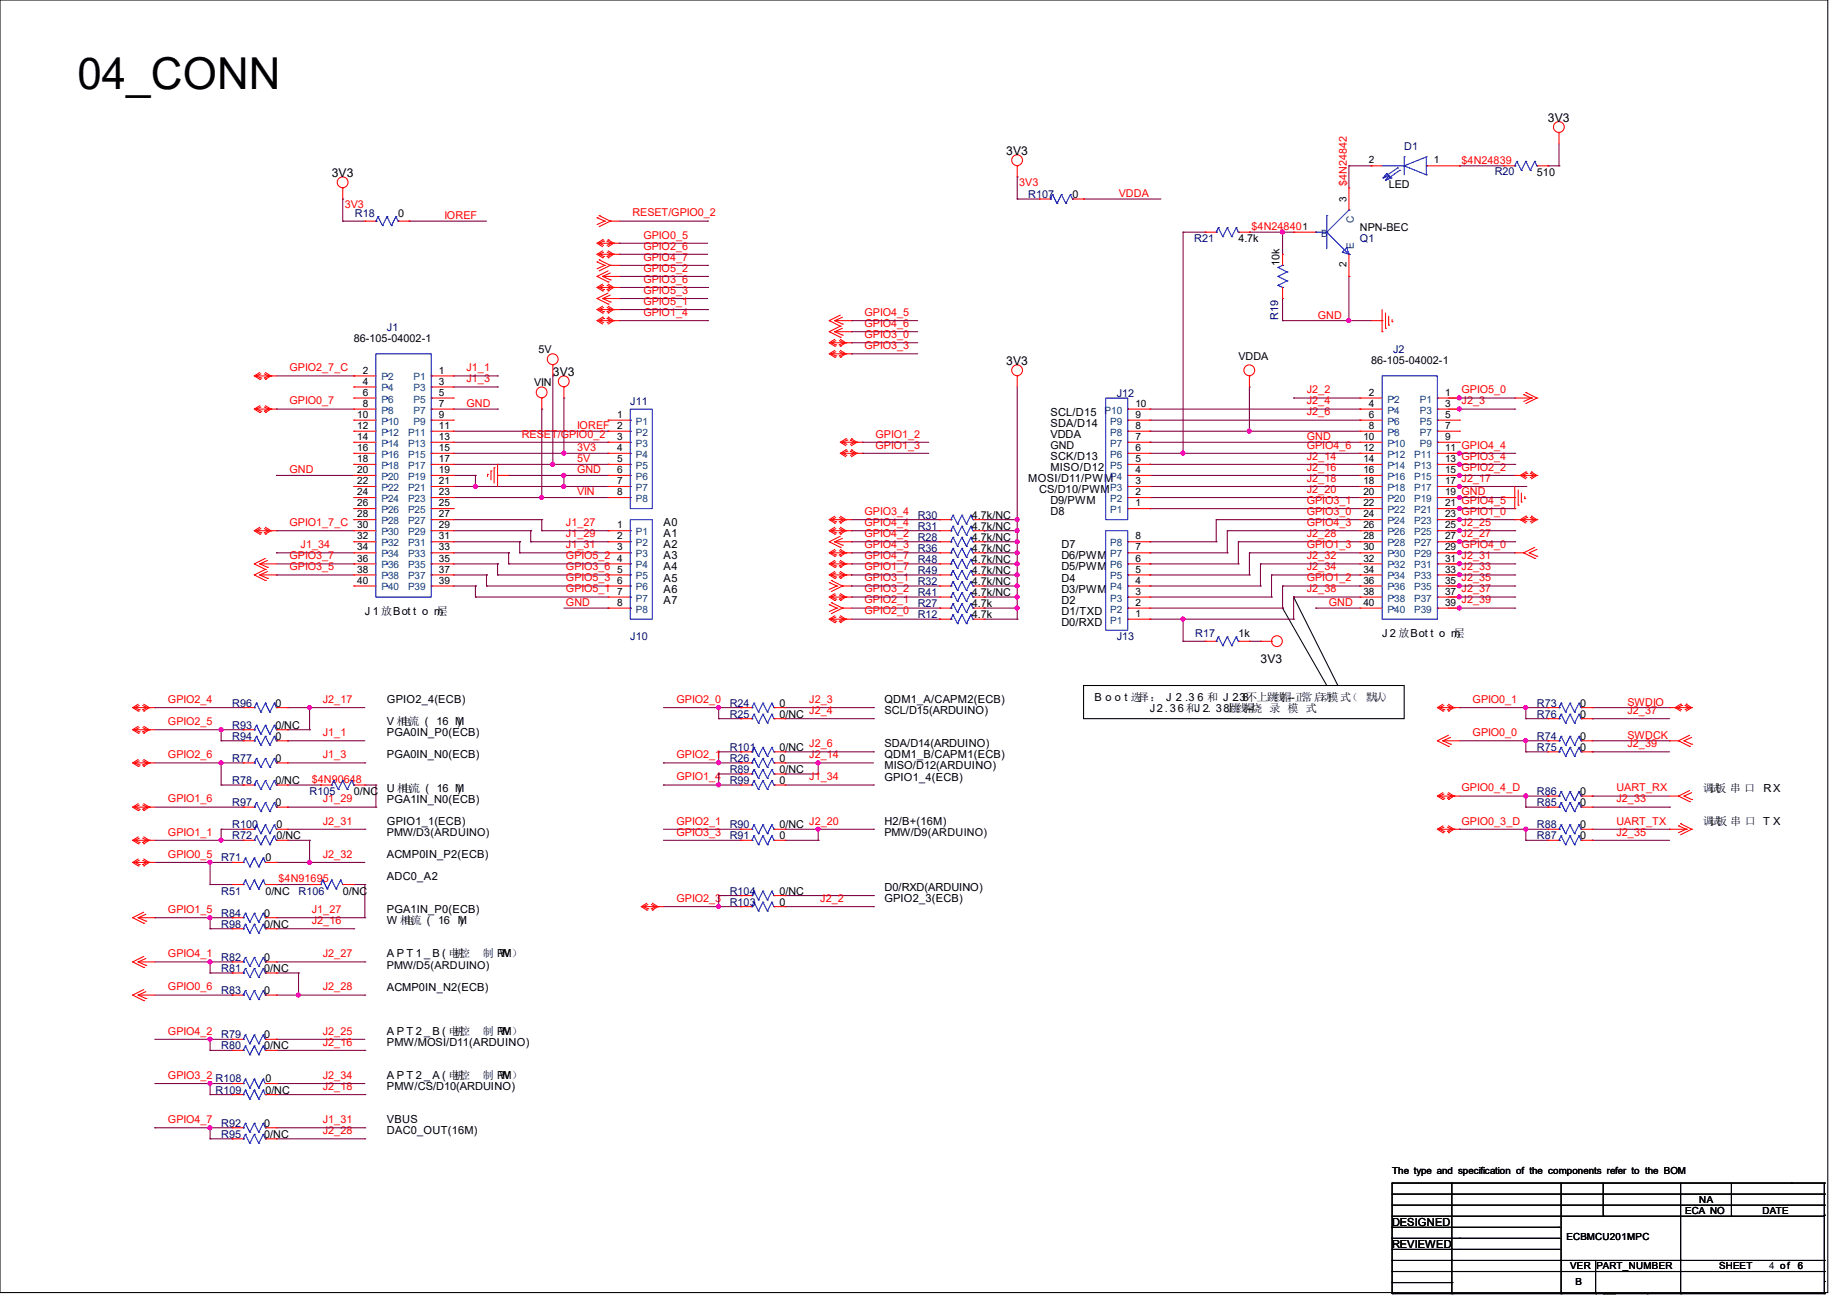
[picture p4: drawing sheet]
<svg xmlns="http://www.w3.org/2000/svg" width="297mm" height="210mm" viewBox="0 0 297 210" stroke-linecap="round" stroke-linejoin="round" font-family="sans-serif">
<defs><g id="words">
<text font-size="7.1" x="12.4" y="14.4">04_CONN</text>
<g font-size="1.9">
<text x="248.9" y="19.6">3V3</text>
<text x="53.3" y="28.4">3V3</text>
<text x="161.8" y="24.9">3V3</text>
<text x="161.8" y="58.7">3V3</text>
<text x="88.9" y="60.5">3V3</text>
<text x="202.7" y="106.7">3V3</text>
</g>
<g font-size="1.8">
<text x="168.9" y="66.8">SCL/D15</text>
<text x="168.9" y="68.6">SDA/D14</text>
<text x="168.9" y="70.4">VDDA</text>
<text x="165.4" y="77.5">MOSI/D11/PWMP4</text>
<text x="168.9" y="74">SCK/D13</text>
<text x="168.9" y="75.7">MISO/D12</text>
<text x="167.1" y="79.3">CS/D10/PWMP3</text>
<text x="168.9" y="81.1">D9/PWM</text>
<text x="168.9" y="82.8">D8</text>
<text x="106.7" y="84.6">A0</text>
<text x="106.7" y="86.4">A1</text>
<text x="106.7" y="88.2">A2</text>
<text x="106.7" y="90">A3</text>
<text x="170.7" y="88.2">D7</text>
<text x="170.7" y="90">D6/PWM</text>
<text x="106.7" y="91.7">A4</text>
<text x="106.7" y="93.5">A5</text>
<text x="106.7" y="95.3">A6</text>
<text x="170.7" y="91.7">D5/PWM</text>
<text x="170.7" y="93.5">D4</text>
<text x="170.7" y="95.3">D3/PWM</text>
<text x="58.7" y="98.8">J 1 放Bot t o m</text>
<text x="70.2" y="98.8">层</text>
<text x="106.7" y="97.1">A7</text>
<text x="170.7" y="97.1">D2</text>
<text x="170.7" y="100.6">D0/RXD</text>
<text x="170.7" y="98.8">D1/TXD</text>
<text x="222.2" y="102.4">J 2 放Bot t o m</text>
<text x="233.8" y="102.4">层</text>
<text x="62.2" y="113.1">GPIO2_4(ECB)</text>
<text x="142.2" y="113.1">QDM1_A/CAPM2(ECB)</text>
<text x="176" y="112.7">B o o t 选择： J 2 .3 6 和 J 2.38不上跳线帽--正常启动模式（ 默认）</text>
<text x="62.2" y="118.4">PGA0IN_P0(ECB)</text>
<text x="62.2" y="116.6">V 相</text>
<text x="64.4" y="116.6">电流 (</text>
<text x="70.2" y="116.6">16 M</text>
<text x="73.6" y="116.6">)</text>
<text x="142.2" y="114.9">SCL/D15(ARDUINO)</text>
<text x="184.9" y="114.5">J2. 36和J 2. 38上</text>
<text x="197.6" y="114.5">跳线帽</text>
<text x="200.6" y="114.5">--烧 录 模 式</text>
<text x="62.2" y="122">PGA0IN_N0(ECB)</text>
<text x="142.2" y="122">QDM1_B/CAPM1(ECB)</text>
<text x="142.2" y="123.7">MISO/D12(ARDUINO)</text>
<text x="142.2" y="125.5">GPIO1_4(ECB)</text>
<text x="142.2" y="120.2">SDA/D14(ARDUINO)</text>
<text x="62.2" y="127.3">U 相</text>
<text x="62.2" y="129.1">PGA1IN_N0(ECB)</text>
<text x="64.5" y="127.3">电流 ( 16 M</text>
<text x="73.6" y="127.3">)</text>
<text x="273.8" y="127.3">调试板 串 口</text>
<text x="283.6" y="127.3">RX</text>
<text x="62.2" y="138">ACMP0IN_P2(ECB)</text>
<text x="62.2" y="132.6">GPIO1_1(ECB)</text>
<text x="142.2" y="132.6">H2/B+(16M)</text>
<text x="273.8" y="132.6">调试板 串 口 T X</text>
<text x="62.2" y="141.5">ADC0_A2</text>
<text x="142.2" y="143.3">D0/RXD(ARDUINO)</text>
<text x="62.2" y="146.9">PGA1IN_P0(ECB)</text>
<text x="62.2" y="148.6">W 相</text>
<text x="64.9" y="148.6">电流 ( 16</text>
<text x="73.6" y="148.6">M</text>
<text x="74" y="148.6">)</text>
<text x="142.2" y="145.1">GPIO2_3(ECB)</text>
<text x="62.2" y="154">A P T 1 _ B ( 电控</text>
<text x="73" y="154">机</text>
<text x="77.6" y="154">制 PW</text>
<text x="80.8" y="154">M）</text>
<text x="62.2" y="159.3">ACMP0IN_N2(ECB)</text>
<text x="62.2" y="166.4">A P T 2 _ B ( 电控</text>
<text x="73" y="166.4">机</text>
<text x="77.6" y="166.4">制 PW</text>
<text x="80.8" y="166.4">M）</text>
<text x="62.2" y="168.2">PMW/MOSI/D11(ARDUINO)</text>
<text x="62.2" y="173.5">A P T 2 _ A ( 电控</text>
<text x="73" y="173.5">机</text>
<text x="77.6" y="173.5">制 PW</text>
<text x="80.8" y="173.5">M）</text>
<text x="62.2" y="175.3">PMW/CS/D10(ARDUINO)</text>
<text x="62.2" y="180.6">VBUS</text>
<text x="62.2" y="182.4">DAC0_OUT(16M)</text>
<text x="223.9" y="197.2">DESIGNED</text>
<text x="223.9" y="200.7">REVIEWED</text>
</g>
<g font-size="1.7" fill="#f00">
<text x="163.9" y="29.9">3V3</text>
<text x="216.6" y="29.9" transform="rotate(-90 216.6 29.9)">$4N24842</text>
<text x="235" y="26.3">$4N24839</text>
<text x="55.5" y="33.4">3V3</text>
<text x="71.5" y="35.2">IOREF</text>
<text x="101.7" y="34.8">RESET/GPIO0_2</text>
<text x="179.9" y="31.7">VDDA</text>
<text x="103.5" y="38.4">GPIO0_5</text>
<text x="103.5" y="41.9">GPIO4_7</text>
<text x="103.5" y="40.1">GPIO2_6</text>
<text x="201.3" y="37">$4N248401</text>
<text x="103.5" y="45.5">GPIO3_6</text>
<text x="103.5" y="47.2">GPIO5_3</text>
<text x="103.5" y="43.7">GPIO5_2</text>
<text x="103.5" y="50.8">GPIO1_4</text>
<text x="103.5" y="49">GPIO5_1</text>
<text x="139" y="52.6">GPIO4_6</text>
<text x="139" y="50.8">GPIO4_5</text>
<text x="211.9" y="51.2">GND</text>
<text x="46.6" y="59.7">GPIO2_7_C</text>
<text x="75" y="59.7">J1_1</text>
<text x="139" y="54.4">GPIO3_0</text>
<text x="139" y="56.1">GPIO3_3</text>
<text x="46.6" y="65">GPIO0_7</text>
<text x="75" y="61.5">J1_3</text>
<text x="75" y="65.4">GND</text>
<text x="210.1" y="63.2">J2_2</text>
<text x="210.1" y="65">J2_4</text>
<text x="235" y="63.2">GPIO5_0</text>
<text x="235" y="65">J2_3</text>
<text x="83.9" y="70.4">RESET/GPIO0_2</text>
<text x="92.8" y="69">IOREF</text>
<text x="140.8" y="70.4">GPIO1_2</text>
<text x="210.1" y="70.8">GND</text>
<text x="210.1" y="66.8">J2_6</text>
<text x="46.6" y="76.1">GND</text>
<text x="92.8" y="72.6">3V3</text>
<text x="92.8" y="76.1">GND</text>
<text x="92.8" y="74.3">5V</text>
<text x="140.8" y="72.1">GPIO1_3</text>
<text x="210.1" y="73.9">J2_14</text>
<text x="210.1" y="77.5">J2_18</text>
<text x="210.1" y="75.7">J2_16</text>
<text x="210.1" y="72.1">GPIO4_6</text>
<text x="92.8" y="79.7">VIN</text>
<text x="139" y="82.8">GPIO3_4</text>
<text x="210.1" y="79.2">J2_20</text>
<text x="210.1" y="81">GPIO3_1</text>
<text x="210.1" y="82.8">GPIO3_0</text>
<text x="46.6" y="84.6">GPIO1_7_C</text>
<text x="46.6" y="89.9">GPIO3_7</text>
<text x="48.3" y="88.1">J1_34</text>
<text x="91" y="88.1">J1_31</text>
<text x="91" y="86.4">J1_29</text>
<text x="91" y="84.6">J1_27</text>
<text x="91" y="89.9">GPIO5_2</text>
<text x="139" y="89.9">GPIO4_7</text>
<text x="139" y="84.6">GPIO4_4</text>
<text x="139" y="88.1">GPIO4_3</text>
<text x="139" y="86.4">GPIO4_2</text>
<text x="210.1" y="86.4">J2_28</text>
<text x="210.1" y="84.6">GPIO4_3</text>
<text x="210.1" y="88.1">GPIO1_3</text>
<text x="210.1" y="89.9">J2_32</text>
<text x="46.6" y="91.7">GPIO3_5</text>
<text x="91" y="91.7">GPIO3_6</text>
<text x="91" y="93.5">GPIO5_3</text>
<text x="91" y="95.2">GPIO5_1</text>
<text x="139" y="95.2">GPIO3_2</text>
<text x="139" y="93.5">GPIO3_1</text>
<text x="139" y="91.7">GPIO1_7</text>
<text x="210.1" y="91.7">J2_34</text>
<text x="210.1" y="93.5">GPIO1_2</text>
<text x="210.1" y="95.2">J2_38</text>
<text x="91" y="97.5">GND</text>
<text x="139" y="97">GPIO2_1</text>
<text x="139" y="98.8">GPIO2_0</text>
<text x="213.7" y="97.5">GND</text>
<text x="27" y="113">GPIO2_4</text>
<text x="51.9" y="113">J2_17</text>
<text x="108.8" y="113">GPIO2_0</text>
<text x="130.1" y="113">J2_3</text>
<text x="236.8" y="113">GPIO0_1</text>
<text x="261.7" y="113.5">SWDIO</text>
<text x="27" y="116.6">GPIO2_5</text>
<text x="51.9" y="118.4">J1_1</text>
<text x="130.1" y="114.8">J2_4</text>
<text x="236.8" y="118.4">GPIO0_0</text>
<text x="261.7" y="114.8">J2_37</text>
<text x="261.7" y="118.8">SWDCK</text>
<text x="27" y="121.9">GPIO2_6</text>
<text x="50.1" y="125.9">$4N90648</text>
<text x="51.9" y="121.9">J1_3</text>
<text x="108.8" y="121.9">GPIO2_1</text>
<text x="108.8" y="125.5">GPIO1_4</text>
<text x="130.1" y="121.9">J2_14</text>
<text x="130.1" y="125.5">J1_34</text>
<text x="130.1" y="120.1">J2_6</text>
<text x="261.7" y="120.1">J2_39</text>
<text x="27" y="129">GPIO1_6</text>
<text x="51.9" y="129">J1_29</text>
<text x="235" y="127.3">GPIO0_4_D</text>
<text x="259.9" y="127.3">UART_RX</text>
<text x="259.9" y="129">J2_33</text>
<text x="27" y="137.9">GPIO0_5</text>
<text x="27" y="134.4">GPIO1_1</text>
<text x="51.9" y="137.9">J2_32</text>
<text x="51.9" y="132.6">J2_31</text>
<text x="108.8" y="132.6">GPIO2_1</text>
<text x="108.8" y="134.4">GPIO3_3</text>
<text x="130.1" y="132.6">J2_20</text>
<text x="235" y="132.6">GPIO0_3_D</text>
<text x="259.9" y="132.6">UART_TX</text>
<text x="259.9" y="134.4">J2_35</text>
<text x="44.8" y="141.9">$4N91695</text>
<text x="27" y="146.8">GPIO1_5</text>
<text x="50.1" y="148.6">J2_16</text>
<text x="50.1" y="146.8">J1_27</text>
<text x="108.8" y="145">GPIO2_3</text>
<text x="131.9" y="145">J2_2</text>
<text x="27" y="153.9">GPIO4_1</text>
<text x="51.9" y="153.9">J2_27</text>
<text x="27" y="159.3">GPIO0_6</text>
<text x="51.9" y="159.3">J2_28</text>
<text x="27" y="166.4">GPIO4_2</text>
<text x="51.9" y="166.4">J2_25</text>
<text x="27" y="173.5">GPIO3_2</text>
<text x="51.9" y="168.1">J2_16</text>
<text x="51.9" y="173.5">J2_34</text>
<text x="51.9" y="175.3">J2_18</text>
<text x="27" y="180.6">GPIO4_7</text>
<text x="51.9" y="182.4">J2_28</text>
<text x="51.9" y="180.6">J1_31</text>
</g>
<g font-size="1.7" fill="#000080">
<text x="225.8" y="24.2">D1</text>
<text x="240.4" y="28.1">R20</text>
<text x="57.1" y="34.8">R18</text>
<text x="165.4" y="31.8">R107</text>
<text x="192" y="38.9">R21</text>
<text x="218.7" y="38.9">Q1</text>
<text x="62.2" y="53.2">J1</text>
<text x="205.5" y="51.4" transform="rotate(-90 205.5 51.4)">R19</text>
<text x="224" y="56.7">J2</text>
<text x="101.3" y="65.1">J11</text>
<text x="179.6" y="63.8">J12</text>
<text x="147.6" y="83.4">R30</text>
<text x="147.6" y="85.2">R31</text>
<text x="147.6" y="87">R28</text>
<text x="147.6" y="88.7">R36</text>
<text x="147.6" y="92.3">R49</text>
<text x="147.6" y="90.5">R48</text>
<text x="147.6" y="95.8">R41</text>
<text x="147.6" y="94.1">R32</text>
<text x="147.6" y="99.4">R12</text>
<text x="147.6" y="97.6">R27</text>
<text x="101.3" y="103">J10</text>
<text x="179.6" y="103">J13</text>
<text x="192.2" y="102.4">R17</text>
<text x="37.3" y="113.6">R96</text>
<text x="117.3" y="113.6">R24</text>
<text x="247.1" y="113.6">R73</text>
<text x="37.3" y="117.2">R93</text>
<text x="37.3" y="119">R94</text>
<text x="117.3" y="115.4">R25</text>
<text x="247.1" y="119">R74</text>
<text x="247.1" y="115.4">R76</text>
<text x="37.3" y="122.5">R77</text>
<text x="117.3" y="122.5">R26</text>
<text x="117.3" y="120.7">R101</text>
<text x="117.3" y="124.3">R89</text>
<text x="247.1" y="120.7">R75</text>
<text x="37.3" y="126.1">R78</text>
<text x="37.3" y="129.6">R97</text>
<text x="49.8" y="127.8">R105</text>
<text x="117.3" y="126.1">R99</text>
<text x="247.1" y="127.8">R86</text>
<text x="247.1" y="129.6">R85</text>
<text x="37.3" y="133.2">R100</text>
<text x="37.3" y="135">R72</text>
<text x="117.3" y="135">R91</text>
<text x="117.3" y="133.2">R90</text>
<text x="247.1" y="135">R87</text>
<text x="247.1" y="133.2">R88</text>
<text x="35.6" y="138.5">R71</text>
<text x="35.6" y="143.8">R51</text>
<text x="48" y="143.8">R106</text>
<text x="117.3" y="143.8">R104</text>
<text x="35.6" y="147.4">R84</text>
<text x="35.6" y="149.2">R98</text>
<text x="117.3" y="145.6">R103</text>
<text x="35.6" y="154.5">R82</text>
<text x="35.6" y="159.9">R83</text>
<text x="35.6" y="156.3">R81</text>
<text x="35.6" y="167">R79</text>
<text x="35.6" y="168.7">R80</text>
<text x="34.7" y="174.1">R108</text>
<text x="34.7" y="175.9">R109</text>
<text x="35.6" y="181.2">R92</text>
<text x="35.6" y="183">R95</text>
</g>
<g font-size="1.7">
<text x="247.1" y="28.3">510</text>
<text x="64" y="34.8">0</text>
<text x="172.5" y="31.8">0</text>
<text x="223.3" y="30.2">LED</text>
<text x="199.1" y="38.9">4.7k</text>
<text x="218.7" y="37.2">NPN-BEC</text>
<text x="205.7" y="42.8" transform="rotate(-90 205.7 42.8)">10k</text>
<text x="56.9" y="54.9">86-105-04002-1</text>
<text x="86.6" y="56.7">5V</text>
<text x="199.1" y="58">VDDA</text>
<text x="220.5" y="58.5">86-105-04002-1</text>
<text x="85.9" y="62.1">VIN</text>
<text x="168.9" y="72.2">GND</text>
<text x="156.3" y="83.4">4.7k/NC</text>
<text x="156.3" y="85.2">4.7k/NC</text>
<text x="156.3" y="87">4.7k/NC</text>
<text x="156.3" y="88.7">4.7k/NC</text>
<text x="156.3" y="92.3">4.7k/NC</text>
<text x="156.3" y="90.5">4.7k/NC</text>
<text x="156.3" y="95.8">4.7k/NC</text>
<text x="156.3" y="94.1">4.7k/NC</text>
<text x="156.3" y="99.4">4.7k</text>
<text x="156.3" y="97.6">4.7k</text>
<text x="199.1" y="102.4">1k</text>
<text x="44.3" y="113.6">0</text>
<text x="125.3" y="113.6">0</text>
<text x="254.1" y="113.6">0</text>
<text x="44.3" y="117.2">0/NC</text>
<text x="44.3" y="119">0</text>
<text x="125.3" y="115.4">0/NC</text>
<text x="254.1" y="119">0</text>
<text x="254.1" y="115.4">0</text>
<text x="44.3" y="122.5">0</text>
<text x="125.3" y="122.5">0</text>
<text x="125.3" y="120.7">0/NC</text>
<text x="125.3" y="124.3">0/NC</text>
<text x="254.1" y="120.7">0</text>
<text x="44.3" y="126.1">0/NC</text>
<text x="44.3" y="129.6">0</text>
<text x="56.9" y="127.8">0/NC</text>
<text x="125.3" y="126.1">0</text>
<text x="254.1" y="127.8">0</text>
<text x="254.1" y="129.6">0</text>
<text x="44.4" y="133.2">0</text>
<text x="44.4" y="135">0/NC</text>
<text x="62.2" y="134.4">PMW/D3(ARDUINO)</text>
<text x="125.3" y="135">0</text>
<text x="125.3" y="133.2">0/NC</text>
<text x="142.2" y="134.4">PMW/D9(ARDUINO)</text>
<text x="254.1" y="135">0</text>
<text x="254.1" y="133.2">0</text>
<text x="42.7" y="138.5">0</text>
<text x="42.7" y="143.8">0/NC</text>
<text x="55.1" y="143.8">0/NC</text>
<text x="125.3" y="143.8">0/NC</text>
<text x="42.5" y="147.4">0</text>
<text x="42.5" y="149.2">0/NC</text>
<text x="125.3" y="145.6">0</text>
<text x="42.5" y="154.5">0</text>
<text x="62.2" y="155.7">PMW/D5(ARDUINO)</text>
<text x="42.5" y="159.9">0</text>
<text x="42.5" y="156.3">0/NC</text>
<text x="42.5" y="167">0</text>
<text x="42.5" y="168.7">0/NC</text>
<text x="42.7" y="174.1">0</text>
<text x="42.7" y="175.9">0/NC</text>
<text x="42.5" y="181.2">0</text>
<text x="42.5" y="183">0/NC</text>
</g>
<g font-size="1.6">
<text x="220.1" y="26.3">2</text>
<text x="230.6" y="26.3">1</text>
<text x="216.5" y="32.6" transform="rotate(-90 216.5 32.6)">3</text>
<text x="216.5" y="43" transform="rotate(-90 216.5 43)">2</text>
<text x="58.3" y="60.1">2</text>
<text x="58.3" y="61.8">4</text>
<text x="58.3" y="63.6">6</text>
<text x="58.3" y="65.4">8</text>
<text x="70.6" y="60.1">1</text>
<text x="70.6" y="61.8">3</text>
<text x="70.6" y="63.6">5</text>
<text x="70.6" y="65.4">7</text>
<text x="182.6" y="65.4">10</text>
<text x="220.1" y="63.6">2</text>
<text x="220.1" y="65.4">4</text>
<text x="232.4" y="63.6">1</text>
<text x="232.4" y="65.4">3</text>
<text x="57.4" y="67.2">10</text>
<text x="57.4" y="69">12</text>
<text x="57.4" y="70.7">14</text>
<text x="70.6" y="67.2">9</text>
<text x="70.6" y="69">11</text>
<text x="70.6" y="70.7">13</text>
<text x="99.2" y="67.2">1</text>
<text x="99.2" y="69">2</text>
<text x="99.2" y="70.7">3</text>
<text x="182.6" y="70.7">7</text>
<text x="182.6" y="69">8</text>
<text x="182.6" y="67.2">9</text>
<text x="219.2" y="70.7">10</text>
<text x="220.1" y="67.2">6</text>
<text x="220.1" y="69">8</text>
<text x="232.4" y="67.2">5</text>
<text x="232.4" y="69">7</text>
<text x="232.4" y="70.7">9</text>
<text x="57.4" y="72.5">16</text>
<text x="57.4" y="74.3">18</text>
<text x="57.4" y="76.1">20</text>
<text x="57.4" y="77.9">22</text>
<text x="70.6" y="72.5">15</text>
<text x="70.6" y="74.3">17</text>
<text x="70.6" y="76.1">19</text>
<text x="70.6" y="77.9">21</text>
<text x="99.2" y="72.5">4</text>
<text x="99.2" y="74.3">5</text>
<text x="99.2" y="76.1">6</text>
<text x="99.2" y="77.9">7</text>
<text x="182.6" y="77.9">3</text>
<text x="182.6" y="76.1">4</text>
<text x="182.6" y="74.3">5</text>
<text x="182.6" y="72.5">6</text>
<text x="219.2" y="72.5">12</text>
<text x="219.2" y="74.3">14</text>
<text x="219.2" y="76.1">16</text>
<text x="219.2" y="77.9">18</text>
<text x="232.4" y="72.5">11 GPIO4_4</text>
<text x="232.4" y="74.3">13 GPIO3_4</text>
<text x="232.4" y="76.1">15 GPIO2_2</text>
<text x="232.4" y="77.9">17 J2_17</text>
<text x="57.4" y="79.6">24</text>
<text x="57.4" y="81.4">26</text>
<text x="57.4" y="83.2">28</text>
<text x="70.6" y="79.6">23</text>
<text x="70.6" y="81.4">25</text>
<text x="70.6" y="83.2">27</text>
<text x="99.2" y="79.6">8</text>
<text x="182.6" y="81.4">1</text>
<text x="182.6" y="79.6">2</text>
<text x="219.2" y="79.6">20</text>
<text x="219.2" y="81.4">22</text>
<text x="219.2" y="83.2">24</text>
<text x="232.4" y="79.6">19 GND</text>
<text x="232.4" y="81.4">21 GPIO4_5</text>
<text x="232.4" y="83.2">23 GPIO1_0</text>
<text x="57.4" y="85">30</text>
<text x="57.4" y="86.7">32</text>
<text x="57.4" y="88.5">34</text>
<text x="70.6" y="85">29</text>
<text x="70.6" y="86.7">31</text>
<text x="70.6" y="88.5">33</text>
<text x="99.2" y="85">1</text>
<text x="99.2" y="86.7">2</text>
<text x="99.2" y="88.5">3</text>
<text x="182.6" y="88.5">7</text>
<text x="182.6" y="86.7">8</text>
<text x="219.2" y="85">26</text>
<text x="219.2" y="86.7">28</text>
<text x="219.2" y="88.5">30</text>
<text x="232.4" y="85">25 J2_25</text>
<text x="232.4" y="86.7">27 J2_27</text>
<text x="232.4" y="88.5">29 GPIO4_0</text>
<text x="57.4" y="90.3">36</text>
<text x="57.4" y="92.1">38</text>
<text x="57.4" y="93.9">40</text>
<text x="70.6" y="90.3">35</text>
<text x="70.6" y="92.1">37</text>
<text x="70.6" y="93.9">39</text>
<text x="99.2" y="90.3">4</text>
<text x="99.2" y="92.1">5</text>
<text x="99.2" y="93.9">6</text>
<text x="99.2" y="95.6">7</text>
<text x="182.6" y="95.6">3</text>
<text x="182.6" y="93.9">4</text>
<text x="182.6" y="92.1">5</text>
<text x="182.6" y="90.3">6</text>
<text x="219.2" y="90.3">32</text>
<text x="219.2" y="92.1">34</text>
<text x="219.2" y="93.9">36</text>
<text x="219.2" y="95.6">38</text>
<text x="232.4" y="90.3">31 J2_31</text>
<text x="232.4" y="92.1">33 J2_33</text>
<text x="232.4" y="93.9">35 J2_35</text>
<text x="232.4" y="95.6">37 J2_37</text>
<text x="99.2" y="97.4">8</text>
<text x="182.6" y="99.2">1</text>
<text x="182.6" y="97.4">2</text>
<text x="219.2" y="97.4">40</text>
<text x="232.4" y="97.4">39 J2_39</text>
<text x="223.9" y="188.8">The type and specification of the components refer to the BOM</text>
<text x="271" y="195.2">ECA NO</text>
<text x="273.3" y="193.5">NA</text>
<text x="283.4" y="195.2">DATE</text>
<text x="251.9" y="199.3">ECBMCU201MPC</text>
<text x="252.5" y="204.1">VER</text>
<text x="253.4" y="206.6">B</text>
<text x="256.8" y="204.1">PART_NUMBER</text>
<text x="276.5" y="204.1">SHEET</text>
<text x="284.5" y="204.1">4 o f</text>
<text x="286.3" y="204.1">o f</text>
<text x="289.1" y="204.1">6</text>
</g>
<g font-size="1.6" fill="#004080">
<text x="217.7" y="35.8" transform="rotate(-90 217.7 35.8)">C</text>
<text x="212.5" y="38.1">B</text>
<text x="217.7" y="40" transform="rotate(-90 217.7 40)">E</text>
<text x="61.3" y="61.2">P2</text>
<text x="61.3" y="62.9">P4</text>
<text x="61.3" y="64.7">P6</text>
<text x="66.5" y="61.2">P1</text>
<text x="66.5" y="62.9">P3</text>
<text x="66.5" y="64.7">P5</text>
<text x="223.1" y="64.7">P2</text>
<text x="228.3" y="64.7">P1</text>
<text x="61.3" y="66.5">P8</text>
<text x="61.3" y="68.3">P10</text>
<text x="61.3" y="70.1">P12</text>
<text x="61.3" y="71.8">P14</text>
<text x="65.6" y="70.1">P11</text>
<text x="65.6" y="71.8">P13</text>
<text x="66.5" y="66.5">P7</text>
<text x="66.5" y="68.3">P9</text>
<text x="102.2" y="68.3">P1</text>
<text x="102.2" y="70.1">P2</text>
<text x="102.2" y="71.8">P3</text>
<text x="177.6" y="66.5">P10</text>
<text x="178.5" y="71.8">P7</text>
<text x="178.5" y="70.1">P8</text>
<text x="178.5" y="68.3">P9</text>
<text x="223.1" y="66.5">P4</text>
<text x="223.1" y="68.3">P6</text>
<text x="223.1" y="70.1">P8</text>
<text x="223.1" y="71.8">P10</text>
<text x="228.3" y="66.5">P3</text>
<text x="228.3" y="68.3">P5</text>
<text x="228.3" y="70.1">P7</text>
<text x="228.3" y="71.8">P9</text>
<text x="61.3" y="73.6">P16</text>
<text x="61.3" y="75.4">P18</text>
<text x="61.3" y="77.2">P20</text>
<text x="65.6" y="73.6">P15</text>
<text x="65.6" y="75.4">P17</text>
<text x="65.6" y="77.2">P19</text>
<text x="102.2" y="73.6">P4</text>
<text x="102.2" y="75.4">P5</text>
<text x="102.2" y="77.2">P6</text>
<text x="178.5" y="75.4">P5</text>
<text x="178.5" y="73.6">P6</text>
<text x="223.1" y="73.6">P12</text>
<text x="223.1" y="75.4">P14</text>
<text x="223.1" y="77.2">P16</text>
<text x="227.4" y="73.6">P11</text>
<text x="227.4" y="75.4">P13</text>
<text x="227.4" y="77.2">P15</text>
<text x="61.3" y="79">P22</text>
<text x="61.3" y="80.7">P24</text>
<text x="61.3" y="82.5">P26</text>
<text x="65.6" y="79">P21</text>
<text x="65.6" y="80.7">P23</text>
<text x="65.6" y="82.5">P25</text>
<text x="102.2" y="79">P7</text>
<text x="102.2" y="80.7">P8</text>
<text x="178.5" y="82.5">P1</text>
<text x="178.5" y="80.7">P2</text>
<text x="223.1" y="79">P18</text>
<text x="223.1" y="80.7">P20</text>
<text x="223.1" y="82.5">P22</text>
<text x="227.4" y="79">P17</text>
<text x="227.4" y="80.7">P19</text>
<text x="227.4" y="82.5">P21</text>
<text x="61.3" y="84.3">P28</text>
<text x="61.3" y="86.1">P30</text>
<text x="61.3" y="87.8">P32</text>
<text x="61.3" y="89.6">P34</text>
<text x="65.6" y="84.3">P27</text>
<text x="65.6" y="86.1">P29</text>
<text x="65.6" y="87.8">P31</text>
<text x="65.6" y="89.6">P33</text>
<text x="102.2" y="86.1">P1</text>
<text x="102.2" y="87.8">P2</text>
<text x="102.2" y="89.6">P3</text>
<text x="178.5" y="89.6">P7</text>
<text x="178.5" y="87.8">P8</text>
<text x="223.1" y="84.3">P24</text>
<text x="223.1" y="86.1">P26</text>
<text x="223.1" y="87.8">P28</text>
<text x="223.1" y="89.6">P30</text>
<text x="227.4" y="84.3">P23</text>
<text x="227.4" y="86.1">P25</text>
<text x="227.4" y="87.8">P27</text>
<text x="227.4" y="89.6">P29</text>
<text x="61.3" y="91.4">P36</text>
<text x="61.3" y="93.2">P38</text>
<text x="61.3" y="95">P40</text>
<text x="65.6" y="91.4">P35</text>
<text x="65.6" y="93.2">P37</text>
<text x="65.6" y="95">P39</text>
<text x="102.2" y="91.4">P4</text>
<text x="102.2" y="93.2">P5</text>
<text x="102.2" y="95">P6</text>
<text x="178.5" y="95">P4</text>
<text x="178.5" y="93.2">P5</text>
<text x="178.5" y="91.4">P6</text>
<text x="223.1" y="91.4">P32</text>
<text x="223.1" y="93.2">P34</text>
<text x="223.1" y="95">P36</text>
<text x="227.4" y="91.4">P31</text>
<text x="227.4" y="93.2">P33</text>
<text x="227.4" y="95">P35</text>
<text x="102.2" y="96.7">P7</text>
<text x="102.2" y="98.5">P8</text>
<text x="178.5" y="100.3">P1</text>
<text x="178.5" y="98.5">P2</text>
<text x="178.5" y="96.7">P3</text>
<text x="223.1" y="96.7">P38</text>
<text x="223.1" y="98.5">P40</text>
<text x="227.4" y="96.7">P37</text>
<text x="227.4" y="98.5">P39</text>
</g>
</g></defs>
<g fill="none" stroke="#000" stroke-width=".17">
<path d="M0 0h293.9v207.9h-293.9zM206.2 97.8h.1M206.2 97.8l7.2 12.4M208 96h.1M208 96l7.1 14.2M174.2 110.2h51.6v5.4h-51.6zM223.9 192h69.5v3.6h-69.5zM223.9 197.4h.1M223.9 199.1h.1M223.9 190.2h.1M223.9 193.8h69.5M223.9 190.2v1.8"/>
<path d="M223.9 195.6v12.4M223.9 199.1h26.8M223.9 197.4h26.8M224 190.2h69.4M233.5 192h.1M233.5 190.2h.1M233.5 190.2v17.8M234.7 199.1h.1M250.7 199.1h.1M250.7 197.4h.1M251 190.2v17.8M257.8 195.6h.1"/>
<path d="M257.8 190.2v5.4M270.3 190.2v17.8M278.4 195.6h.1M278.4 190.2v5.4M288 190.2h.1M293.4 193.8h.1M293.4 192h.1M293.4 195.4h.1M293.4 190.2h.1M293.4 190.2v1.8M293.4 195.4v12.6M223.9 200.9h.1"/>
<path d="M223.9 202.7h.1M223.9 204.5h.1M223.9 206.2h.1M223.9 208h.1M223.9 200.9h26.8M223.9 202.7h69.5M223.9 204.5h69.5M223.9 206.2h9.6M224 208h69.4M233.5 200.9h.1M233.5 202.7h.1M233.5 204.5h.1"/>
<path d="M233.5 206.2h.1M233.5 208h.1M250.7 200.9h.1M251 208h.1M256.6 208h.1M256.6 202.7v5.3M257.8 208h.1M259.6 208h.1M264.9 208h.1M270.3 202.7h.1M270.3 208h.1M293.4 204.5h.1"/>
<path d="M293.4 208h.1M293.4 206.1h.1M293.4 202.7h.1"/>
</g>
<g fill="none" stroke="#800040" stroke-width=".17">
<path d="M55.1 35.6h.1M55.1 32h.1M55.1 35.6h3.6M55.1 32v3.6M65.8 35.6h.1M65.8 35.6h12.4M99.6 39.1h.1M99.6 35.6h14.2M99.6 39.1h14.2M113.8 35.6h.1M163.6 32h.1M163.6 28.4h.1"/>
<path d="M163.6 32h3.5M163.6 28.4v3.6M174.2 32h.1M174.2 32h12.5M190.2 37.3h.1M190.2 37.3v35.6M190.2 37.3h3.6M193.8 37.3h.1M200.9 37.3h.1M200.9 37.3h7.1M206.2 37.3h.1M206.2 37.3v3.6"/>
<path d="M208 37.3h.1M216.9 26.7h.1M216.9 26.7h3.6M216.9 26.7v3.5M220.5 26.7h.1M234.7 26.7h.1M234.7 26.7h7.1M248.9 26.7h.1M248.9 26.7h1.8M250.7 26.7h.1M250.7 23.1v3.6M99.6 40.9h.1"/>
<path d="M99.6 48h.1M99.6 42.7h14.2M99.6 51.6h14.2M99.6 40.9h14.2M99.6 46.2h14.2M99.6 48h14.2M99.6 44.4h14.2M99.6 49.8h14.2M113.8 42.7h.1M113.8 51.6h.1M113.8 46.2h.1M113.8 44.4h.1"/>
<path d="M113.8 49.8h.1M136.9 53.3h.1M136.9 51.6h.1M136.9 55.1h.1M136.9 56.9h.1M136.9 53.3h10.7M136.9 51.6h10.7M136.9 55.1h10.7M136.9 56.9h10.7M206.2 51.6h.1M206.2 51.6h14.3M206.2 48v3.6"/>
<path d="M216.9 51.6h.1M216.9 44.4h.1M216.9 44.4v7.2M44.4 76.5h.1M44.4 65.8h.1M44.4 60.5h12.5M44.4 76.5h12.5M44.4 65.8h12.5M56.9 60.5h.1M72.9 69.3h24.9M72.9 60.5h7.1M72.9 72.9h24.9"/>
<path d="M72.9 74.7h24.9M72.9 76.5h3.6M72.9 78.2h24.9M72.9 71.1h24.9M72.9 65.8h7.1M72.9 62.2h7.1M76.5 78.2h.1M76.5 76.5h.1M76.5 76.5v1.7M80 62.2h.1M80 60.5h.1M80 65.8h.1"/>
<path d="M81.8 76.5h.1M81.8 76.5h16M87.1 65.8h.1M87.1 65.8v14.2M88.9 60.5h.1M88.9 74.7h.1M88.9 60.5v14.2M90.7 64h.1M90.7 78.2h.1M90.7 76.5h.1M90.7 72.9h.1M90.7 64v8.9"/>
<path d="M90.7 76.5v1.7M97.8 72.9h.1M97.8 76.5h.1M97.8 78.2h.1M97.8 74.7h.1M97.8 69.3h.1M97.8 71.1h.1M138.7 72.9h.1M138.7 71.1h.1M138.7 72.9h10.7M138.7 71.1h10.7M163.6 62.2v37.4"/>
<path d="M184.9 69.3h.1M184.9 74.7h.1M184.9 71.1h.1M184.9 69.3h33.8M184.9 72.9h33.8M184.9 74.7h33.8M184.9 76.5h33.8M184.9 78.2h33.8M184.9 71.1h33.8M184.9 65.8h33.8M184.9 67.6h33.8M190.2 72.9h.1"/>
<path d="M200.9 69.3h.1M200.9 62.2h.1M200.9 62.2v7.1M208 64h.1M208 64h10.7M218.7 78.2h.1M218.7 76.5h.1M218.7 72.9h.1M218.7 67.6h.1M218.7 65.8h.1M232.9 72.9h10.7M232.9 74.7h10.7"/>
<path d="M232.9 76.5h10.7M232.9 78.2h12.5M232.9 65.8h10.7M232.9 64h10.7M234.7 76.5h.1M234.7 78.2h.1M234.7 72.9h.1M234.7 64h.1M234.7 65.8h.1M234.7 74.7h.1M243.6 76.5h.1M243.6 72.9h.1"/>
<path d="M243.6 64h.1M243.6 74.7h.1M243.6 65.8h.1M245.4 78.2h.1M44.4 85.3h.1M44.4 88.9h.1M44.4 92.5h.1M44.4 85.3h12.5M44.4 90.7h12.5M44.4 92.5h12.5M44.4 88.9h12.5M56.9 90.7h.1"/>
<path d="M72.9 85.3h12.4M72.9 90.7h7.1M72.9 92.5h5.3M72.9 83.6h14.2M72.9 87.1h10.7M72.9 88.9h8.9M72.9 94.2h3.6M72.9 80h24.9M76.5 96h.1M76.5 94.2h.1M76.5 96h21.3M76.5 94.2v1.8"/>
<path d="M78.2 94.2h.1M78.2 92.5h.1M78.2 94.2h19.6M78.2 92.5v1.7M80 92.5h.1M80 90.7h.1M80 92.5h17.8M80 90.7v1.8M81.8 90.7h.1M81.8 88.9h.1M81.8 90.7h16M81.8 88.9v1.8"/>
<path d="M83.6 88.9h.1M83.6 87.1h.1M83.6 88.9h14.2M83.6 87.1v1.8M85.3 87.1h.1M85.3 85.3h.1M85.3 87.1h12.5M85.3 85.3v1.8M87.1 85.3h.1M87.1 83.6h.1M87.1 80h.1M87.1 85.3h10.7"/>
<path d="M87.1 83.6v1.7M90.7 97.8h7.1M97.8 97.8h.1M97.8 85.3h.1M97.8 80h.1M136.9 90.7h.1M136.9 85.3h.1M136.9 88.9h.1M136.9 87.1h.1M136.9 96h.1M136.9 94.2h.1M136.9 92.5h.1"/>
<path d="M136.9 85.3h14.2M136.9 90.7h14.2M136.9 92.5h14.2M136.9 83.6h14.2M136.9 87.1h14.2M136.9 88.9h14.2M136.9 94.2h14.2M136.9 96h14.2M136.9 99.6h14.2M136.9 97.8h14.2M151.1 97.8h.1M151.1 99.6h.1"/>
<path d="M151.1 83.6h.1M158.2 92.5h.1M158.2 87.1h.1M158.2 88.9h.1M158.2 85.3h.1M158.2 96h.1M158.2 97.8h.1M158.2 85.3h5.4M158.2 90.7h5.4M158.2 92.5h5.4M158.2 83.6h5.4M158.2 87.1h5.4"/>
<path d="M158.2 88.9h5.4M158.2 94.2h5.4M158.2 96h5.4M158.2 99.6h5.4M158.2 97.8h5.4M163.6 90.7h.1M163.6 92.5h.1M163.6 83.6h.1M163.6 85.3h.1M163.6 87.1h.1M163.6 88.9h.1M163.6 94.2h.1"/>
<path d="M163.6 96h.1M163.6 99.6h.1M163.6 97.8h.1M184.9 90.7h.1M184.9 88.9h.1M184.9 92.5h.1M184.9 81.8h.1M184.9 87.1h.1M184.9 99.6h.1M184.9 94.2h.1M184.9 90.7h14.2M184.9 92.5h16"/>
<path d="M184.9 87.1h10.7M184.9 88.9h12.5M184.9 94.2h17.8M184.9 96h19.6M184.9 99.6h23.1M184.9 97.8h21.3M184.9 80h33.8M184.9 81.8h33.8M190.2 99.6h.1M190.2 99.6v3.5M195.6 83.6h.1M195.6 87.1h.1"/>
<path d="M195.6 83.6h23.1M195.6 83.6v3.5M197.4 85.3h.1M197.4 88.9h.1M197.4 85.3h21.3M197.4 85.3v3.6M199.1 87.1h.1M199.1 90.7h.1M199.1 87.1h19.6M199.1 87.1v3.6M200.9 88.9h.1M200.9 92.5h.1"/>
<path d="M200.9 88.9v3.6M200.9 88.9h17.8M202.7 90.7h.1M202.7 94.2h.1M202.7 90.7h16M202.7 90.7v3.5M204.5 96h.1M204.5 92.5h.1M204.5 92.5h14.2M204.5 92.5v3.5M206.2 97.8h.1M206.2 94.2h.1"/>
<path d="M206.2 94.2h12.5M206.2 94.2v3.6M208 99.6h.1M208 96h.1M208 96h10.7M208 96v3.6M211.6 97.8h.1M211.6 97.8h7.1M218.7 80h.1M218.7 92.5h.1M218.7 94.2h.1M218.7 96h.1"/>
<path d="M232.9 85.3h10.7M232.9 90.7h10.7M232.9 92.5h10.7M232.9 83.6h10.7M232.9 87.1h10.7M232.9 88.9h10.7M232.9 94.2h10.7M232.9 96h10.7M232.9 97.8h10.7M232.9 80h8.9M232.9 81.8h10.7M234.7 85.3h.1"/>
<path d="M234.7 87.1h.1M234.7 88.9h.1M234.7 81.8h.1M234.7 80h.1M234.7 96h.1M234.7 94.2h.1M234.7 83.6h.1M234.7 97.8h.1M234.7 92.5h.1M234.7 90.7h.1M241.8 80h.1M243.6 85.3h.1"/>
<path d="M243.6 87.1h.1M243.6 88.9h.1M243.6 81.8h.1M243.6 96h.1M243.6 83.6h.1M243.6 94.2h.1M243.6 97.8h.1M243.6 92.5h.1M243.6 90.7h.1M24.9 113.8h.1M24.9 113.8h14.2M24.9 117.3h14.2"/>
<path d="M35.6 119.1h.1M35.6 117.3h.1M35.6 119.1h3.5M35.6 117.3v1.8M39.1 117.3h.1M46.2 117.3h.1M46.2 119.1h.1M46.2 113.8h12.5M46.2 119.1h12.5M46.2 117.3h3.6M49.8 113.8h.1M49.8 117.3h.1"/>
<path d="M49.8 113.8v3.5M106.7 113.8h12.4M115.6 113.8h.1M115.6 115.6h.1M115.6 113.8v1.8M115.6 115.6h3.5M119.1 115.6h.1M119.1 113.8h.1M126.2 113.8h14.3M126.2 115.6h14.3M140.5 113.8h.1M140.5 115.6h.1"/>
<path d="M190.2 103.1h.1M190.2 103.1h3.6M200.9 103.1h1.8M202.7 103.1h.1M234.7 113.8h.1M234.7 113.8h14.2M234.7 119.1h14.2M245.4 115.6h.1M245.4 113.8h.1M245.4 119.1h.1M245.4 113.8v1.8M245.4 119.1v1.8"/>
<path d="M245.4 115.6h3.5M248.9 113.8h.1M248.9 119.1h.1M256 115.6h.1M256 113.8h12.5M256 115.6h12.5M256 119.1h12.5M268.5 113.8h.1M268.5 119.1h.1M24.9 135.1h14.2M24.9 122.7h14.2M24.9 138.7h12.4"/>
<path d="M24.9 129.8h14.2M33.8 138.7h.1M33.8 138.7v3.5M35.6 122.7h.1M35.6 126.2h.1M35.6 135.1h.1M35.6 133.3h.1M35.6 126.2h3.5M35.6 133.3h3.5M35.6 122.7v3.5M35.6 133.3v1.8M37.3 138.7h.1"/>
<path d="M39.1 126.2h.1M39.1 133.3h.1M39.1 135.1h.1M39.1 129.8h.1M44.4 138.7h.1M44.4 138.7h14.3M46.2 129.8h.1M46.2 135.1h.1M46.2 126.2h5.4M46.2 133.3h12.5M46.2 135.1h3.6M46.2 122.7h12.5"/>
<path d="M46.2 129.8h14.3M49.8 138.7h.1M49.8 135.1h.1M49.8 135.1v3.6M51.6 126.2h.1M58.7 122.7h.1M58.7 133.3h.1M58.7 126.2h1.8M60.5 126.2h.1M60.5 129.8h.1M60.5 126.2v3.6M106.7 122.7h.1"/>
<path d="M106.7 126.2h.1M106.7 126.2h12.4M106.7 133.3h12.4M106.7 135.1h12.4M106.7 122.7h12.4M115.6 122.7h.1M115.6 120.9h.1M115.6 126.2h.1M115.6 124.5h.1M115.6 120.9v1.8M115.6 124.5v1.7M115.6 124.5h3.5"/>
<path d="M115.6 120.9h3.5M119.1 133.3h.1M119.1 120.9h.1M119.1 124.5h.1M119.1 135.1h.1M126.2 133.3h.1M126.2 124.5h.1M126.2 126.2h14.3M126.2 133.3h14.3M126.2 135.1h5.4M126.2 122.7h14.3M126.2 124.5h5.4"/>
<path d="M126.2 120.9h14.3M131.6 135.1h.1M131.6 133.3h.1M131.6 122.7h.1M131.6 124.5h.1M131.6 122.7v1.8M131.6 133.3v1.8M140.5 133.3h.1M140.5 126.2h.1M140.5 120.9h.1M234.7 133.3h.1M234.7 133.3h14.2"/>
<path d="M234.7 128h14.2M245.4 135.1h.1M245.4 133.3h.1M245.4 120.9h.1M245.4 128h.1M245.4 129.8h.1M245.4 135.1h3.5M245.4 128v1.8M245.4 133.3v1.8M245.4 120.9h3.5M245.4 129.8h3.5M248.9 129.8h.1"/>
<path d="M248.9 128h.1M256 128h.1M256 135.1h.1M256 120.9h.1M256 133.3h12.5M256 135.1h12.5M256 120.9h12.5M256 128h12.5M256 129.8h12.5M268.5 133.3h.1M268.5 129.8h.1M24.9 147.6h.1"/>
<path d="M24.9 154.7h12.4M24.9 147.6h12.4M33.8 142.2h.1M33.8 154.7h.1M33.8 156.5h.1M33.8 149.4h.1M33.8 147.6h.1M33.8 156.5h3.5M33.8 142.2h3.5M33.8 147.6v1.8M33.8 154.7v1.8M33.8 149.4h3.5"/>
<path d="M37.3 156.5h.1M37.3 147.6h.1M44.4 142.2h.1M44.4 154.7h14.3M44.4 156.5h3.6M44.4 142.2h5.4M44.4 149.4h12.5M44.4 147.6h14.3M48 156.5h.1M48 156.5v3.5M56.9 149.4h.1M56.9 142.2h.1"/>
<path d="M56.9 142.2h1.8M58.7 154.7h.1M58.7 147.6h.1M58.7 142.2h.1M58.7 142.2v5.4M106.7 145.8h12.4M115.6 145.8h.1M115.6 144h.1M115.6 144v1.8M115.6 144h3.5M119.1 144h.1M119.1 145.8h.1"/>
<path d="M126.2 145.8h14.3M126.2 144h14.3M140.5 144h.1M140.5 145.8h.1M24.9 167.1h12.4M24.9 160h12.4M24.9 174.2h12.4M33.8 168.9h.1M33.8 167.1h.1M33.8 176h.1M33.8 174.2h.1M33.8 167.1v1.8"/>
<path d="M33.8 174.2v1.8M33.8 176h3.5M33.8 168.9h3.5M37.3 160h.1M37.3 167.1h.1M37.3 174.2h.1M44.4 167.1h.1M44.4 174.2h.1M44.4 167.1h14.3M44.4 160h14.3M44.4 176h14.3M44.4 168.9h14.3"/>
<path d="M44.4 174.2h14.3M48 160h.1M58.7 160h.1M58.7 176h.1M58.7 168.9h.1M24.9 181.4h.1M24.9 181.4h12.4M33.8 181.4h.1M33.8 183.1h.1M33.8 183.1h3.5M33.8 181.4v1.7M37.3 183.1h.1"/>
<path d="M44.4 183.1h14.3M44.4 181.4h14.3M58.7 183.1h.1M58.7 181.4h.1"/>
</g>
<g fill="#f0f" stroke="#f0f" stroke-width=".17">
<circle cx="200.9" cy="69.3" r=".32"/>
<circle cx="163.6" cy="90.7" r=".32"/>
<circle cx="163.6" cy="92.4" r=".32"/>
<circle cx="163.6" cy="85.3" r=".32"/>
<circle cx="163.6" cy="87.1" r=".32"/>
<circle cx="163.6" cy="88.9" r=".32"/>
<circle cx="163.6" cy="94.2" r=".32"/>
<circle cx="163.6" cy="96" r=".32"/>
<circle cx="163.6" cy="97.8" r=".32"/>
<circle cx="163.6" cy="83.5" r=".32"/>
<circle cx="48" cy="160" r=".32"/>
<circle cx="131.6" cy="133.3" r=".32"/>
<circle cx="245.3" cy="133.3" r=".32"/>
<circle cx="115.5" cy="145.8" r=".32"/>
<circle cx="131.6" cy="122.7" r=".32"/>
<circle cx="33.8" cy="138.7" r=".32"/>
<circle cx="33.8" cy="154.7" r=".32"/>
<circle cx="115.5" cy="122.7" r=".32"/>
<circle cx="115.5" cy="113.8" r=".32"/>
<circle cx="245.3" cy="113.8" r=".32"/>
<circle cx="245.3" cy="119.1" r=".32"/>
<circle cx="49.8" cy="113.8" r=".32"/>
<circle cx="33.8" cy="181.3" r=".32"/>
<circle cx="190.2" cy="72.9" r=".32"/>
<circle cx="216.9" cy="51.5" r=".32"/>
<circle cx="90.7" cy="78.2" r=".32"/>
<circle cx="90.7" cy="76.4" r=".32"/>
<circle cx="35.5" cy="122.7" r=".32"/>
<circle cx="35.5" cy="117.3" r=".32"/>
<circle cx="33.8" cy="167.1" r=".32"/>
<circle cx="206.2" cy="37.3" r=".32"/>
<circle cx="245.3" cy="128" r=".32"/>
<circle cx="115.5" cy="126.2" r=".32"/>
<circle cx="33.8" cy="174.2" r=".32"/>
<circle cx="35.5" cy="135.1" r=".32"/>
<circle cx="190.2" cy="99.5" r=".32"/>
<circle cx="49.8" cy="138.7" r=".32"/>
<circle cx="33.8" cy="147.6" r=".32"/>
<circle cx="234.7" cy="85.3" r=".32"/>
<circle cx="234.7" cy="87.1" r=".32"/>
<circle cx="234.7" cy="88.9" r=".32"/>
<circle cx="234.7" cy="76.4" r=".32"/>
<circle cx="234.7" cy="78.2" r=".32"/>
<circle cx="234.7" cy="81.8" r=".32"/>
<circle cx="234.7" cy="80" r=".32"/>
<circle cx="234.7" cy="72.9" r=".32"/>
<circle cx="234.7" cy="64" r=".32"/>
<circle cx="234.7" cy="96" r=".32"/>
<circle cx="234.7" cy="83.5" r=".32"/>
<circle cx="234.7" cy="94.2" r=".32"/>
<circle cx="234.7" cy="97.8" r=".32"/>
<circle cx="234.7" cy="92.4" r=".32"/>
<circle cx="234.7" cy="74.7" r=".32"/>
<circle cx="234.7" cy="65.8" r=".32"/>
<circle cx="234.7" cy="90.7" r=".32"/>
<circle cx="90.7" cy="72.9" r=".32"/>
<circle cx="88.9" cy="74.7" r=".32"/>
<circle cx="87.1" cy="80" r=".32"/>
<circle cx="76.4" cy="78.2" r=".32"/>
</g>
<g fill="none" stroke="#f00" stroke-width=".17">
<path d="M55.1 30.2h.1M55.1 30.2v1.8M58.7 35.6h.1M58.7 35.6h1.8M64 35.6h1.8M65.8 35.6h.1M96 35h.1M96 39.1h.1M96 35l1.2 .6M96 39.1l.9 .6M96.4 34.7h.1M96.4 39.1h.1"/>
<path d="M96.4 34.7l1.7 .9M96.4 39.1h1.9M96.4 39.1l.7 .4M96.9 38.6h.1M96.9 38.6l-.9 .5M97.1 38.8h.1M97.1 38.8l-.7 .3M97.2 35.6h.1M97.2 35.6l-1.2 .5M97.6 38.8h.1M97.6 38.8l.7 .3M97.8 38.6h.1"/>
<path d="M97.8 38.6l.9 .5M98.1 35.6h.1M98.1 35.6h1.5M98.1 35.6l-1.7 .8M98.3 39.1h.1M98.3 39.1l-.7 .4M98.7 39.1h.1M98.7 39.1h.9M98.7 39.1l-.9 .6M163.6 26.7h.1M163.6 26.7v1.7M167.1 32h.1"/>
<path d="M167.1 32h1.8M172.5 32h1.7M174.2 32h.1M193.8 37.3h.1M193.8 37.3h1.8M199.1 37.3h1.8M200.9 37.3h.1M208 37.3h.1M208 37.3h3.6M216.9 30.2h.1M216.9 30.2v3.6M220.5 26.7h.1"/>
<path d="M220.5 26.7h1.7M229.4 26.7h5.3M234.7 26.7h.1M241.8 26.7h.1M241.8 26.7h1.8M247.1 26.7h1.8M248.9 26.7h.1M250.7 21.3h.1M250.7 21.3v1.8M41.8 59.9l-.9 .6M42.7 59.9l.9 .6M88.9 58.7h.1"/>
<path d="M88.9 58.7v1.8M96 49.8h.1M96 46.2h.1M96 44.4h.1M96 42.1h.1M96 51.6h.1M96 48h.1M96 40.9h.1M96 49.8l.9 .5M96 46.2l.9 .6M96 44.4l1.8 .9M96 42.1l1.2 .6"/>
<path d="M96 51.6l.9 .5M96 48l1.8 .9M96 40.9l.9 .5M96.4 49.8h.1M96.4 46.2h.1M96.4 41.8h.1M96.4 51.6h.1M96.4 40.9h.1M96.4 51.6h1.9M96.4 49.8h1.9M96.4 49.8l.7 .3M96.4 46.2h1.9"/>
<path d="M96.4 46.2l.7 .4M96.4 41.8l1.7 .9M96.4 51.6l.7 .3M96.4 40.9h1.9M96.4 40.9l.7 .3M96.9 50.3h.1M96.9 46.8h.1M96.9 44.4h.1M96.9 51h.1M96.9 48h.1M96.9 41.4h.1M96.9 49.2l-.9 .6"/>
<path d="M96.9 45.7l-.9 .5M96.9 44.4h2.7M96.9 44.4l1.2 .6M96.9 51l-.9 .6M96.9 48h2.7M96.9 48l1.2 .6M96.9 40.3l-.9 .6M97.1 50.1h.1M97.1 46.6h.1M97.1 51.2h.1M97.1 41.2h.1M97.1 49.4l-.7 .4"/>
<path d="M97.1 45.9l-.7 .3M97.1 51.2l-.7 .4M97.1 40.6l-.7 .3M97.2 42.7h.1M97.2 42.7l-1.2 .5M97.6 50.1h.1M97.6 46.6h.1M97.6 51.2h.1M97.6 41.2h.1M97.6 49.4l.7 .4M97.6 45.9l.7 .3M97.6 51.2l.7 .4"/>
<path d="M97.6 40.6l.7 .3M97.8 50.3h.1M97.8 46.8h.1M97.8 45.3h.1M97.8 51h.1M97.8 48.9h.1M97.8 41.4h.1M97.8 49.2l.9 .6M97.8 45.7l.9 .5M97.8 43.6l-1.8 .8M97.8 51l.9 .6M97.8 47.1l-1.8 .9"/>
<path d="M97.8 40.3l.9 .6M98.1 45h.1M98.1 42.7h.1M98.1 48.6h.1M98.1 43.9l-1.2 .5M98.1 42.7h1.5M98.1 42.7l-1.7 .9M98.1 47.5l-1.2 .5M98.3 49.8h.1M98.3 46.2h.1M98.3 51.6h.1M98.3 40.9h.1"/>
<path d="M98.3 49.8l-.7 .3M98.3 46.2l-.7 .4M98.3 51.6l-.7 .3M98.3 40.9l-.7 .3M98.7 49.8h.1M98.7 46.2h.1M98.7 51.6h.1M98.7 40.9h.1M98.7 51.6h.9M98.7 49.8h.9M98.7 49.8l-.9 .5M98.7 46.2h.9"/>
<path d="M98.7 46.2l-.9 .6M98.7 51.6l-.9 .5M98.7 40.9h.9M98.7 40.9l-.9 .5M133.3 51.6h.1M133.3 55.1h.1M133.3 53.3h.1M133.3 56.9h.1M133.3 51.6l1.8 .9M133.3 55.1l.9 .6M133.3 53.3l1.8 .9M133.3 56.9l.9 .5"/>
<path d="M133.7 55.1h.1M133.7 56.9h.1M133.7 55.1h2M133.7 55.1l.7 .4M133.7 56.9h2M133.7 56.9l.7 .3M134.2 51.6h.1M134.2 55.7h.1M134.2 53.3h.1M134.2 57.4h.1M134.2 51.6h2.7M134.2 51.6l1.3 .5"/>
<path d="M134.2 54.6l-.9 .5M134.2 53.3h2.7M134.2 53.3l1.3 .6M134.2 56.3l-.9 .6M134.4 55.5h.1M134.4 57.2h.1M134.4 54.8l-.7 .3M134.4 56.6l-.7 .3M135 55.5h.1M135 57.2h.1M135 54.8l.7 .3M135 56.6l.7 .3"/>
<path d="M135.1 52.5h.1M135.1 55.7h.1M135.1 54.2h.1M135.1 57.4h.1M135.1 50.7l-1.8 .9M135.1 54.6l.9 .5M135.1 52.5l-1.8 .8M135.1 56.3l.9 .6M135.5 52.1h.1M135.5 53.9h.1M135.5 51l-1.3 .6M135.5 52.8l-1.3 .5"/>
<path d="M135.7 55.1h.1M135.7 56.9h.1M135.7 55.1l-.7 .4M135.7 56.9l-.7 .3M136 55.1h.1M136 56.9h.1M136 55.1h.9M136 55.1l-.9 .6M136 56.9h.9M136 56.9l-.9 .5M206.2 48h.1M206.2 40.9h.1"/>
<path d="M206.2 40.9v1.8M206.2 46.2v1.8M216.9 44.4h.1M216.9 40.9v3.5M220.5 51.6h1.7M222.2 53.3h.1M222.2 51.6h.1M222.2 49.8v3.5M222.8 52.8h.1M222.8 50.3v2.5M223.3 52.3h.1M223.3 50.8v1.5"/>
<path d="M223.9 51.7h.1M223.9 51.4v.3M40.9 65.8h.1M40.9 60.5h.1M40.9 65.8l.9 .5M40.9 60.5l.9 .5M41.2 65.8h.1M41.2 60.5h.1M41.2 65.8h2M41.2 65.8l.8 .3M41.2 60.5h2M41.2 60.5l.8 .3"/>
<path d="M41.8 66.3h.1M41.8 61h.1M41.8 65.2l-.9 .6M42 66.1h.1M42 60.8h.1M42 65.4l-.8 .4M42 60.1l-.8 .4M42.5 66.1h.1M42.5 60.8h.1M42.5 65.4l.7 .4M42.5 60.1l.7 .4M42.7 66.3h.1"/>
<path d="M42.7 61h.1M42.7 65.2l.9 .6M43.2 65.8h.1M43.2 60.5h.1M43.2 65.8l-.7 .3M43.2 60.5l-.7 .3M43.6 65.8h.1M43.6 60.5h.1M43.6 65.8h.8M43.6 65.8l-.9 .5M43.6 60.5h.8M43.6 60.5l-.9 .5"/>
<path d="M56.9 60.5h.1M56.9 62.2h.1M56.9 64h.1M56.9 65.8h.1M56.9 67.6h.1M56.9 69.3h.1M56.9 71.1h.1M56.9 72.9h.1M56.9 74.7h.1M56.9 76.5h.1M56.9 78.2h.1M56.9 76.5h3.6"/>
<path d="M56.9 72.9h3.6M56.9 65.8h3.6M56.9 60.5h3.6M56.9 64h3.6M56.9 71.1h3.6M56.9 78.2h3.6M56.9 74.7h3.6M56.9 69.3h3.6M56.9 67.6h3.6M56.9 62.2h3.6M69.3 76.5h3.6M69.3 72.9h3.6"/>
<path d="M69.3 65.8h3.6M69.3 60.5h3.6M69.3 64h3.6M69.3 71.1h3.6M69.3 78.2h3.6M69.3 74.7h3.6M69.3 69.3h3.6M69.3 67.6h3.6M69.3 62.2h3.6M72.9 60.5h.1M72.9 62.2h.1M72.9 64h.1"/>
<path d="M72.9 65.8h.1M72.9 67.6h.1M72.9 69.3h.1M72.9 71.1h.1M72.9 72.9h.1M72.9 74.7h.1M72.9 76.5h.1M72.9 78.2h.1M78.4 76.3h.1M78.4 76.3v.3M79 75.7h.1M79 75.7v1.5"/>
<path d="M79.5 75.2h.1M79.5 75.2v2.5M80 74.7h.1M80 76.5h.1M80 74.7v3.5M80 76.5h1.8M87.1 64h.1M87.1 64v1.8M90.7 62.2h.1M90.7 62.2v1.8M97.8 67.6h.1M97.8 69.3h.1"/>
<path d="M97.8 71.1h.1M97.8 72.9h.1M97.8 74.7h.1M97.8 76.5h.1M97.8 78.2h.1M97.8 76.5h3.5M97.8 72.9h3.5M97.8 71.1h3.5M97.8 78.2h3.5M97.8 74.7h3.5M97.8 69.3h3.5M97.8 67.6h3.5"/>
<path d="M135.1 72.9h.1M135.1 71.1h.1M135.1 72.9l.9 .5M135.1 71.1l.9 .6M135.5 72.9h.1M135.5 71.1h.1M135.5 72.9h2M135.5 72.9l.7 .3M135.5 71.1h2M135.5 71.1l.7 .4M136 72.3h.1M136 70.6h.1"/>
<path d="M136 72.3l-.9 .6M136 70.6l-.9 .5M136.2 72.6h.1M136.2 70.8h.1M136.2 72.6l-.7 .3M136.2 70.8l-.7 .3M136.7 72.6h.1M136.7 70.8h.1M136.7 72.6l.8 .3M136.7 70.8l.8 .3M136.9 72.3h.1M136.9 70.6h.1"/>
<path d="M136.9 72.3l.9 .6M136.9 70.6l.9 .5M137.5 72.9h.1M137.5 71.1h.1M137.5 72.9l-.8 .3M137.5 71.1l-.8 .4M137.8 72.9h.1M137.8 71.1h.1M137.8 72.9h.9M137.8 72.9l-.9 .5M137.8 71.1h.9M137.8 71.1l-.9 .6"/>
<path d="M163.6 60.5h.1M163.6 60.5v1.7M181.4 76.5h3.5M181.4 72.9h3.5M181.4 65.8h3.5M181.4 71.1h3.5M181.4 78.2h3.5M181.4 74.7h3.5M181.4 69.3h3.5M181.4 67.6h3.5M184.9 78.2h.1M184.9 76.5h.1"/>
<path d="M184.9 74.7h.1M184.9 72.9h.1M184.9 71.1h.1M184.9 69.3h.1M184.9 67.6h.1M184.9 65.8h.1M200.9 60.5h.1M200.9 60.5v1.7M218.7 64h.1M218.7 65.8h.1M218.7 67.6h.1M218.7 69.3h.1"/>
<path d="M218.7 71.1h.1M218.7 72.9h.1M218.7 74.7h.1M218.7 76.5h.1M218.7 78.2h.1M218.7 76.5h3.5M218.7 72.9h3.5M218.7 65.8h3.5M218.7 64h3.5M218.7 71.1h3.5M218.7 78.2h3.5M218.7 74.7h3.5"/>
<path d="M218.7 69.3h3.5M218.7 67.6h3.5M231.1 76.5h3.6M231.1 72.9h3.6M231.1 65.8h3.6M231.1 64h3.6M231.1 71.1h3.6M231.1 78.2h3.6M231.1 74.7h3.6M231.1 69.3h3.6M231.1 67.6h3.6M234.7 64h.1"/>
<path d="M234.7 65.8h.1M234.7 67.6h.1M234.7 69.3h.1M234.7 71.1h.1M234.7 72.9h.1M234.7 74.7h.1M234.7 76.5h.1M234.7 78.2h.1M243.6 76.5h.9M243.6 64h2.7M243.6 78.2v3.6M244.1 78.8v2.4"/>
<path d="M244.5 76.5h.1M244.5 76.5l.9 .5M244.6 79.3v1.4M244.8 76.5h.1M244.8 76.5h2M244.8 76.5l.7 .3M245 63.5h.1M245 63.5l1.3 .5M245.2 79.8v.4M245.4 63.1h.1M245.4 75.9h.1M245.4 63.1l1.7 .9"/>
<path d="M245.4 75.9l-.9 .6M245.5 76.1h.1M245.5 76.1l-.7 .4M246.1 76.1h.1M246.1 76.1l.7 .4M246.3 64h.1M246.3 75.9h.1M246.3 64l-1.3 .6M246.3 75.9l.8 .6M246.8 76.5h.1M246.8 76.5l-.7 .3M247.1 64h.1"/>
<path d="M247.1 76.5h.1M247.1 64l-1.7 .9M247.1 76.5l-.8 .5M40.9 92.5h.1M40.9 90.7h.1M40.9 85.3h.1M40.9 92.5l1.8 .8M40.9 90.7l1.8 .9M40.9 85.3l.9 .6M41.2 85.3h.1M41.2 85.3h2M41.2 85.3l.8 .4"/>
<path d="M41.8 92.5h.1M41.8 90.7h.1M41.8 85.9h.1M41.8 92.5h2.6M41.8 92.5l1.2 .5M41.8 90.7h2.6M41.8 90.7l1.2 .5M41.8 84.8l-.9 .5M42 85.7h.1M42 85l-.8 .3M42.5 85.7h.1M42.5 85l.7 .3"/>
<path d="M42.7 93.3h.1M42.7 91.6h.1M42.7 85.9h.1M42.7 91.6l-1.8 .9M42.7 89.8l-1.8 .9M42.7 84.8l.9 .5M43 93h.1M43 91.2h.1M43 91.9l-1.2 .6M43 90.1l-1.2 .6M43.2 85.3h.1M43.2 85.3l-.7 .4"/>
<path d="M43.6 85.3h.1M43.6 85.3h.8M43.6 85.3l-.9 .6M56.9 80h.1M56.9 81.8h.1M56.9 83.6h.1M56.9 85.3h.1M56.9 87.1h.1M56.9 88.9h.1M56.9 90.7h.1M56.9 92.5h.1M56.9 94.2h.1"/>
<path d="M56.9 92.5h3.6M56.9 90.7h3.6M56.9 88.9h3.6M56.9 85.3h3.6M56.9 87.1h3.6M56.9 80h3.6M56.9 94.2h3.6M56.9 83.6h3.6M56.9 81.8h3.6M69.3 92.5h3.6M69.3 90.7h3.6M69.3 88.9h3.6"/>
<path d="M69.3 85.3h3.6M69.3 87.1h3.6M69.3 80h3.6M69.3 94.2h3.6M69.3 83.6h3.6M69.3 81.8h3.6M72.9 80h.1M72.9 81.8h.1M72.9 83.6h.1M72.9 85.3h.1M72.9 87.1h.1M72.9 88.9h.1"/>
<path d="M72.9 90.7h.1M72.9 92.5h.1M72.9 94.2h.1M97.8 85.3h.1M97.8 87.1h.1M97.8 88.9h.1M97.8 90.7h.1M97.8 92.5h.1M97.8 94.2h.1M97.8 96h.1M97.8 97.8h.1M97.8 80h.1"/>
<path d="M97.8 92.5h3.5M97.8 90.7h3.5M97.8 88.9h3.5M97.8 96h3.5M97.8 97.8h3.5M97.8 85.3h3.5M97.8 87.1h3.5M97.8 80h3.5M97.8 94.2h3.5M133.3 99.6h.1M133.3 96h.1M133.3 97.2h.1"/>
<path d="M133.3 85.3h.1M133.3 87.1h.1M133.3 92.5h.1M133.3 90.7h.1M133.3 93.7h.1M133.3 83.6h.1M133.3 88.9h.1M133.3 99.6l.9 .5M133.3 96l.9 .6M133.3 97.2l1.3 .6M133.3 85.3l.9 .6M133.3 87.1l1.8 .9"/>
<path d="M133.3 92.5l.9 .5M133.3 90.7l.9 .5M133.3 93.7l1.3 .5M133.3 83.6l.9 .5M133.3 88.9l.9 .6M133.7 99.6h.1M133.7 96h.1M133.7 96.9h.1M133.7 85.3h.1M133.7 92.5h.1M133.7 90.7h.1M133.7 93.3h.1"/>
<path d="M133.7 83.6h.1M133.7 88.9h.1M133.7 99.6h2M133.7 99.6l.7 .3M133.7 92.5h2M133.7 90.7h2M133.7 88.9h2M133.7 96h2M133.7 96l.7 .4M133.7 96.9l1.8 .9M133.7 85.3h2M133.7 85.3l.7 .4"/>
<path d="M133.7 92.5l.7 .3M133.7 90.7l.7 .3M133.7 93.3l1.8 .9M133.7 83.6h2M133.7 83.6l.7 .3M133.7 88.9l.7 .3M134.2 96.6h.1M134.2 85.9h.1M134.2 87.1h.1M134.2 93h.1M134.2 91.2h.1M134.2 84.1h.1"/>
<path d="M134.2 89.5h.1M134.2 99l-.9 .6M134.2 95.5l-.9 .5M134.2 84.8l-.9 .5M134.2 87.1h2.7M134.2 87.1l1.3 .6M134.2 91.9l-.9 .6M134.2 90.1l-.9 .6M134.2 83l-.9 .6M134.2 88.3l-.9 .6M134.4 99.9h.1M134.4 96.4h.1"/>
<path d="M134.4 85.7h.1M134.4 92.8h.1M134.4 91h.1M134.4 83.9h.1M134.4 89.2h.1M134.4 99.2l-.7 .4M134.4 95.7l-.7 .3M134.4 85l-.7 .3M134.4 92.1l-.7 .4M134.4 90.3l-.7 .4M134.4 83.2l-.7 .4M134.4 88.6l-.7 .3"/>
<path d="M134.6 97.8h.1M134.6 94.2h.1M134.6 97.8l-1.3 .5M134.6 94.2l-1.3 .6M135 99.9h.1M135 96.4h.1M135 85.7h.1M135 92.8h.1M135 91h.1M135 83.9h.1M135 89.2h.1M135 99.2l.7 .4"/>
<path d="M135 95.7l.7 .3M135 85l.7 .3M135 92.1l.7 .4M135 90.3l.7 .4M135 83.2l.7 .4M135 88.6l.7 .3M135.1 96.6h.1M135.1 85.9h.1M135.1 88h.1M135.1 93h.1M135.1 91.2h.1M135.1 84.1h.1"/>
<path d="M135.1 89.5h.1M135.1 99l.9 .6M135.1 95.5l.9 .5M135.1 84.8l.9 .5M135.1 86.2l-1.8 .9M135.1 91.9l.9 .6M135.1 90.1l.9 .6M135.1 83l.9 .6M135.1 88.3l.9 .6M135.5 97.8h.1M135.5 87.7h.1M135.5 94.2h.1"/>
<path d="M135.5 97.8h1.4M135.5 97.8l-1.8 .9M135.5 86.6l-1.3 .5M135.5 94.2h1.4M135.5 94.2l-1.8 .9M135.7 99.6h.1M135.7 96h.1M135.7 85.3h.1M135.7 92.5h.1M135.7 90.7h.1M135.7 83.6h.1M135.7 88.9h.1"/>
<path d="M135.7 99.6l-.7 .3M135.7 96l-.7 .4M135.7 85.3l-.7 .4M135.7 92.5l-.7 .3M135.7 90.7l-.7 .3M135.7 83.6l-.7 .3M135.7 88.9l-.7 .3M136 99.6h.1M136 96h.1M136 85.3h.1M136 92.5h.1M136 90.7h.1"/>
<path d="M136 83.6h.1M136 88.9h.1M136 99.6h.9M136 99.6l-.9 .5M136 92.5h.9M136 90.7h.9M136 88.9h.9M136 96h.9M136 96l-.9 .6M136 85.3h.9M136 85.3l-.9 .6M136 92.5l-.9 .5"/>
<path d="M136 90.7l-.9 .5M136 83.6h.9M136 83.6l-.9 .5M136 88.9l-.9 .6M151.1 85.3h.1M151.1 92.5h.1M151.1 90.7h.1M151.1 96h.1M151.1 99.6h.1M151.1 87.1h.1M151.1 94.2h.1M151.1 88.9h.1"/>
<path d="M151.1 97.8h.1M151.1 83.6h.1M151.1 99.6h1.8M151.1 92.5h1.8M151.1 90.7h1.8M151.1 88.9h1.8M151.1 96h1.8M151.1 97.8h1.8M151.1 85.3h1.8M151.1 87.1h1.8M151.1 94.2h1.8M151.1 83.6h1.8"/>
<path d="M156.5 99.6h1.7M156.5 92.5h1.7M156.5 90.7h1.7M156.5 88.9h1.7M156.5 96h1.7M156.5 97.8h1.7M156.5 85.3h1.7M156.5 87.1h1.7M156.5 94.2h1.7M156.5 83.6h1.7M158.2 85.3h.1M158.2 92.5h.1"/>
<path d="M158.2 90.7h.1M158.2 96h.1M158.2 99.6h.1M158.2 87.1h.1M158.2 94.2h.1M158.2 88.9h.1M158.2 97.8h.1M158.2 83.6h.1M181.4 99.6h3.5M181.4 92.5h3.5M181.4 90.7h3.5M181.4 88.9h3.5"/>
<path d="M181.4 96h3.5M181.4 97.8h3.5M181.4 87.1h3.5M181.4 80h3.5M181.4 94.2h3.5M181.4 81.8h3.5M184.9 81.8h.1M184.9 80h.1M184.9 99.6h.1M184.9 97.8h.1M184.9 96h.1M184.9 94.2h.1"/>
<path d="M184.9 92.5h.1M184.9 90.7h.1M184.9 88.9h.1M184.9 87.1h.1M218.7 80h.1M218.7 81.8h.1M218.7 83.6h.1M218.7 85.3h.1M218.7 87.1h.1M218.7 88.9h.1M218.7 90.7h.1M218.7 92.5h.1"/>
<path d="M218.7 94.2h.1M218.7 96h.1M218.7 97.8h.1M218.7 92.5h3.5M218.7 90.7h3.5M218.7 88.9h3.5M218.7 96h3.5M218.7 97.8h3.5M218.7 85.3h3.5M218.7 87.1h3.5M218.7 80h3.5M218.7 94.2h3.5"/>
<path d="M218.7 83.6h3.5M218.7 81.8h3.5M231.1 92.5h3.6M231.1 90.7h3.6M231.1 88.9h3.6M231.1 96h3.6M231.1 97.8h3.6M231.1 85.3h3.6M231.1 87.1h3.6M231.1 80h3.6M231.1 94.2h3.6M231.1 83.6h3.6"/>
<path d="M231.1 81.8h3.6M234.7 80h.1M234.7 81.8h.1M234.7 83.6h.1M234.7 85.3h.1M234.7 87.1h.1M234.7 88.9h.1M234.7 90.7h.1M234.7 92.5h.1M234.7 94.2h.1M234.7 96h.1M234.7 97.8h.1"/>
<path d="M241.8 80h1.8M243.6 81.8h.1M243.6 80h.1M243.6 88.9h1.4M243.6 83.6h.9M244.1 81.2h.1M244.5 83.6h.1M244.5 83.6l.9 .5M244.6 80.7h.1M244.8 83.6h.1M244.8 83.6h2M244.8 83.6l.7 .3"/>
<path d="M245 88.9h.1M245 88.9l1.8 .9M245.2 80.2h.1M245.4 83h.1M245.4 83l-.9 .6M245.5 83.2h.1M245.5 83.2l-.7 .4M245.9 88.9h.1M245.9 88.9l1.2 .6M246.1 83.2h.1M246.1 83.2l.7 .4M246.3 83h.1"/>
<path d="M246.3 83l.8 .6M246.8 89.8h.1M246.8 83.6h.1M246.8 88l-1.8 .9M246.8 83.6l-.7 .3M247.1 89.5h.1M247.1 83.6h.1M247.1 88.3l-1.2 .6M247.1 83.6l-.8 .5M21.3 113.8h.1M21.3 117.3h.1M21.3 113.8l.9 .5"/>
<path d="M21.3 117.3l.9 .6M21.7 113.8h.1M21.7 117.3h.1M21.7 113.8h2M21.7 113.8l.7 .3M21.7 117.3h2M21.7 117.3l.7 .4M22.2 114.3h.1M22.2 117.9h.1M22.2 113.2l-.9 .6M22.2 116.8l-.9 .5M22.4 114.1h.1"/>
<path d="M22.4 117.7h.1M22.4 113.5l-.7 .3M22.4 117l-.7 .3M22.9 114.1h.1M22.9 117.7h.1M22.9 113.5l.8 .3M22.9 117l.8 .3M23.1 114.3h.1M23.1 117.9h.1M23.1 113.2l.9 .6M23.1 116.8l.9 .5M23.7 113.8h.1"/>
<path d="M23.7 117.3h.1M23.7 113.8l-.8 .3M23.7 117.3l-.8 .4M24 113.8h.1M24 117.3h.1M24 113.8h.9M24 113.8l-.9 .5M24 117.3h.9M24 117.3l-.9 .6M39.1 113.8h.1M39.1 117.3h.1M39.1 119.1h.1"/>
<path d="M39.1 113.8h1.8M39.1 119.1h1.8M39.1 117.3h1.8M44.4 113.8h1.8M44.4 119.1h1.8M44.4 117.3h1.8M46.2 113.8h.1M46.2 117.3h.1M46.2 119.1h.1M119.1 115.6h.1M119.1 113.8h.1M119.1 113.8h1.8"/>
<path d="M119.1 115.6h1.8M124.5 113.8h1.7M124.5 115.6h1.7M126.2 115.6h.1M126.2 113.8h.1M134.2 100.1h.1M135.1 100.1h.1M193.8 103.1h.1M193.8 103.1h1.8M199.1 103.1h1.8M200.9 103.1h.1M202.7 103.1h1.8"/>
<path d="M204.5 103.1h.1M231.1 113.8h.1M231.1 119.1h.1M231.1 113.8l.9 .5M231.1 119.1l1.8 .9M231.5 113.8h.1M231.5 113.8h2M231.5 113.8l.7 .3M232 114.3h.1M232 119.1h.1M232 113.2l-.9 .6M232 119.1h2.7"/>
<path d="M232 119.1l1.3 .6M232.2 114.1h.1M232.2 113.5l-.7 .3M232.7 114.1h.1M232.7 113.5l.8 .3M232.9 114.3h.1M232.9 113.2l.9 .6M232.9 118.2l-1.8 .9M233.3 119.7h.1M233.3 118.6l-1.3 .5M233.5 113.8h.1M233.5 113.8l-.8 .3"/>
<path d="M233.8 113.8h.1M233.8 113.8h.9M233.8 113.8l-.9 .5M248.9 113.8h.1M248.9 119.1h.1M248.9 115.6h.1M248.9 113.8h1.8M248.9 119.1h1.8M248.9 115.6h1.8M254.3 113.8h1.7M254.3 119.1h1.7M254.3 115.6h1.7"/>
<path d="M256 113.8h.1M256 119.1h.1M256 115.6h.1M268.5 113.8h.9M268.5 119.1h1.4M269.4 113.8h.1M269.4 113.8l.9 .5M269.7 113.8h.1M269.7 113.8h2M269.7 113.8l.7 .3M269.9 119.1h.1M269.9 119.1l1.8 .9"/>
<path d="M270.3 113.2h.1M270.3 113.2l-.9 .6M270.4 113.5h.1M270.4 113.5l-.7 .3M270.8 119.1h.1M270.8 119.1l1.2 .6M271 113.5h.1M271 113.5l.7 .3M271.1 113.2h.1M271.1 113.2l.9 .6M271.7 113.8h.1M271.7 113.8l-.7 .3"/>
<path d="M271.7 118.2l-1.8 .9M272 113.8h.1M272 119.7h.1M272 113.8l-.9 .5M272 118.6l-1.2 .5M21.3 135.1h.1M21.3 138.7h.1M21.3 122.7h.1M21.3 129.8h.1M21.3 135.1l.9 .6M21.3 138.7l.9 .5M21.3 122.7l.9 .5"/>
<path d="M21.3 129.8l.9 .5M21.7 135.1h.1M21.7 138.7h.1M21.7 122.7h.1M21.7 129.8h.1M21.7 135.1h2M21.7 135.1l.7 .4M21.7 138.7h2M21.7 138.7l.7 .3M21.7 122.7h2M21.7 122.7l.7 .3M21.7 129.8h2"/>
<path d="M21.7 129.8l.7 .3M22.2 135.7h.1M22.2 139.2h.1M22.2 123.2h.1M22.2 130.3h.1M22.2 134.6l-.9 .5M22.2 138.1l-.9 .6M22.2 122.1l-.9 .6M22.2 129.2l-.9 .6M22.4 135.5h.1M22.4 139h.1M22.4 123h.1"/>
<path d="M22.4 130.1h.1M22.4 134.8l-.7 .3M22.4 138.3l-.7 .4M22.4 122.3l-.7 .4M22.4 129.5l-.7 .3M22.9 135.5h.1M22.9 139h.1M22.9 123h.1M22.9 130.1h.1M22.9 134.8l.8 .3M22.9 138.3l.8 .4M22.9 122.3l.8 .4"/>
<path d="M22.9 129.5l.8 .3M23.1 135.7h.1M23.1 139.2h.1M23.1 123.2h.1M23.1 130.3h.1M23.1 134.6l.9 .5M23.1 138.1l.9 .6M23.1 122.1l.9 .6M23.1 129.2l.9 .6M23.7 135.1h.1M23.7 138.7h.1M23.7 122.7h.1"/>
<path d="M23.7 129.8h.1M23.7 135.1l-.8 .4M23.7 138.7l-.8 .3M23.7 122.7l-.8 .3M23.7 129.8l-.8 .3M24 135.1h.1M24 138.7h.1M24 122.7h.1M24 129.8h.1M24 135.1h.9M24 135.1l-.9 .6M24 122.7l-.9 .5"/>
<path d="M24 138.7h.9M24 138.7l-.9 .5M24 122.7h.9M24 129.8h.9M24 129.8l-.9 .5M37.3 138.7h.1M37.3 138.7h1.8M39.1 126.2h.1M39.1 129.8h.1M39.1 133.3h.1M39.1 135.1h.1M39.1 122.7h.1"/>
<path d="M39.1 133.3h1.8M39.1 135.1h1.8M39.1 122.7h1.8M39.1 129.8h1.8M39.1 126.2h1.8M42.7 138.7h1.7M44.4 138.7h.1M44.4 133.3h1.8M44.4 135.1h1.8M44.4 122.7h1.8M44.4 129.8h1.8M44.4 126.2h1.8"/>
<path d="M46.2 126.2h.1M46.2 129.8h.1M46.2 133.3h.1M46.2 135.1h.1M46.2 122.7h.1M51.6 126.2h.1M51.6 126.2h1.7M56.9 126.2h1.8M58.7 126.2h.1M119.1 126.2h.1M119.1 122.7h.1M119.1 135.1h.1"/>
<path d="M119.1 120.9h.1M119.1 133.3h.1M119.1 124.5h.1M119.1 133.3h1.8M119.1 135.1h1.8M119.1 122.7h1.8M119.1 120.9h1.8M119.1 126.2h1.8M119.1 124.5h1.8M124.5 133.3h1.7M124.5 135.1h1.7M124.5 122.7h1.7"/>
<path d="M124.5 120.9h1.7M124.5 126.2h1.7M124.5 124.5h1.7M126.2 126.2h.1M126.2 122.7h.1M126.2 135.1h.1M126.2 120.9h.1M126.2 133.3h.1M126.2 124.5h.1M231.1 128h.1M231.1 133.3h.1M231.1 128l.9 .6"/>
<path d="M231.1 133.3l.9 .6M231.5 128h.1M231.5 133.3h.1M231.5 133.3h2M231.5 128h2M231.5 128l.7 .4M231.5 133.3l.7 .4M232 128.6h.1M232 133.9h.1M232 127.5l-.9 .5M232 132.8l-.9 .5M232.2 128.4h.1"/>
<path d="M232.2 133.7h.1M232.2 127.7l-.7 .3M232.2 133l-.7 .3M232.7 128.4h.1M232.7 133.7h.1M232.7 127.7l.8 .3M232.7 133l.8 .3M232.9 128.6h.1M232.9 120h.1M232.9 133.9h.1M232.9 127.5l.9 .5M232.9 132.8l.9 .5"/>
<path d="M233.5 128h.1M233.5 133.3h.1M233.5 128l-.8 .4M233.5 133.3l-.8 .4M233.8 128h.1M233.8 133.3h.1M233.8 133.3h.9M233.8 128h.9M233.8 128l-.9 .6M233.8 133.3l-.9 .6M248.9 120.9h.1M248.9 135.1h.1"/>
<path d="M248.9 128h.1M248.9 129.8h.1M248.9 133.3h.1M248.9 133.3h1.8M248.9 135.1h1.8M248.9 129.8h1.8M248.9 128h1.8M248.9 120.9h1.8M254.3 133.3h1.7M254.3 135.1h1.7M254.3 129.8h1.7M254.3 128h1.7"/>
<path d="M254.3 120.9h1.7M256 120.9h.1M256 135.1h.1M256 128h.1M256 129.8h.1M256 133.3h.1M268.5 133.3h2.6M268.5 128h1.4M269.9 132.8h.1M269.9 128h.1M269.9 132.8l1.2 .5M269.9 128l1.8 .9"/>
<path d="M270.3 132.5h.1M270.3 132.5l1.7 .8M270.8 128h.1M270.8 128l1.2 .6M271.1 133.3h.1M271.1 133.3l-1.2 .6M271.7 120h.1M271.7 128.9h.1M271.7 127.1l-1.8 .9M272 133.3h.1M272 128.6h.1M272 133.3l-1.7 .9"/>
<path d="M272 127.5l-1.2 .5M21.3 147.6h.1M21.3 154.7h.1M21.3 147.6l1.8 .9M21.3 154.7l1.8 .9M22.2 147.6h.1M22.2 154.7h.1M22.2 147.6h2.7M22.2 147.6l1.3 .5M22.2 154.7h2.7M22.2 154.7l1.3 .5M23.1 148.5h.1"/>
<path d="M23.1 155.6h.1M23.1 146.7l-1.8 .9M23.1 153.8l-1.8 .9M23.1 159.1l-1.8 .9M23.5 148.1h.1M23.5 155.2h.1M23.5 147l-1.3 .6M23.5 154.1l-1.3 .6M23.5 159.5l-1.3 .5M37.3 154.7h.1M37.3 147.6h.1M37.3 142.2h.1"/>
<path d="M37.3 149.4h.1M37.3 156.5h.1M37.3 147.6h1.8M37.3 154.7h1.8M37.3 142.2h1.8M37.3 149.4h1.8M37.3 156.5h1.8M42.7 147.6h1.7M42.7 154.7h1.7M42.7 142.2h1.7M42.7 149.4h1.7M42.7 156.5h1.7"/>
<path d="M44.4 154.7h.1M44.4 147.6h.1M44.4 142.2h.1M44.4 149.4h.1M44.4 156.5h.1M49.8 142.2h.1M49.8 142.2h1.8M55.1 142.2h1.8M56.9 142.2h.1M103.1 145.8h.1M103.1 145.8l.9 .5M103.5 145.8h.1"/>
<path d="M103.5 145.8h2M103.5 145.8l.7 .3M104 146.3h.1M104 145.2l-.9 .6M104.2 146.1h.1M104.2 145.5l-.7 .3M104.7 146.1h.1M104.7 145.5l.8 .3M104.9 146.3h.1M104.9 145.2l.9 .6M105.5 145.8h.1M105.5 145.8l-.8 .3"/>
<path d="M105.8 145.8h.1M105.8 145.8h.9M105.8 145.8l-.9 .5M119.1 145.8h.1M119.1 144h.1M119.1 145.8h1.8M119.1 144h1.8M124.5 145.8h1.7M124.5 144h1.7M126.2 145.8h.1M126.2 144h.1M21.3 160h.1"/>
<path d="M21.3 160l1.8 .9M22.2 160h.1M22.2 160h2.7M22.2 160l1.3 .6M23.1 160.9h.1M23.5 160.6h.1M37.3 174.2h.1M37.3 167.1h.1M37.3 168.9h.1M37.3 160h.1M37.3 176h.1M37.3 160h1.8"/>
<path d="M37.3 174.2h1.8M37.3 167.1h1.8M37.3 168.9h1.8M37.3 176h1.8M42.7 160h1.7M42.7 174.2h1.7M42.7 167.1h1.7M42.7 168.9h1.7M42.7 176h1.7M44.4 174.2h.1M44.4 167.1h.1M44.4 168.9h.1"/>
<path d="M44.4 160h.1M44.4 176h.1M37.3 181.4h.1M37.3 183.1h.1M37.3 181.4h1.8M37.3 183.1h1.8M42.7 181.4h1.7M42.7 183.1h1.7M44.4 181.4h.1M44.4 183.1h.1"/>
<circle cx="55.1" cy="29.3" r=".87"/>
<circle cx="163.6" cy="25.8" r=".87"/>
<circle cx="250.7" cy="20.4" r=".87"/>
<circle cx="88.9" cy="57.8" r=".87"/>
<circle cx="163.6" cy="59.5" r=".87"/>
<circle cx="200.9" cy="59.5" r=".87"/>
<circle cx="87.1" cy="63.1" r=".87"/>
<circle cx="90.7" cy="61.3" r=".87"/>
<circle cx="205.3" cy="103.1" r=".87"/>
</g>
<g fill="none" stroke="#00f" stroke-width=".17">
<path d="M60.5 35.6h.1M60.8 34.8h.1M60.8 34.8l-.3 .8M60.8 34.8l.7 1.5M61.5 36.3h.1M62.2 34.8h.1M62.2 34.8l-.7 1.5M62.2 34.8l.7 1.5M62.9 36.3h.1M63.7 34.8h.1M63.7 34.8l.3 .8M63.7 34.8l-.8 1.5"/>
<path d="M64 35.6h.1M168.9 32h.1M169.2 31.3h.1M169.2 31.3l-.3 .7M169.2 31.3l.8 1.4M170 32.7h.1M170.7 31.3h.1M170.7 31.3l-.7 1.4M170.7 31.3l.7 1.4M171.4 32.7h.1M172.1 31.3h.1M172.1 31.3l.4 .7"/>
<path d="M172.1 31.3l-.7 1.4M172.5 32h.1M195.6 37.3h.1M195.9 36.6h.1M195.9 36.6l-.3 .7M195.9 36.6l.7 1.5M196.6 38.1h.1M197.4 36.6h.1M197.4 36.6l-.8 1.5M197.4 36.6l.7 1.5M198.1 38.1h.1M198.8 36.6h.1"/>
<path d="M198.8 36.6l.3 .7M198.8 36.6l-.7 1.5M199.1 37.3h.1M211.6 37.3h.1M211.6 37.3h1.8M213.4 34.7h.1M213.4 37.3h.1M213.4 34.7v5.3M213.4 37.3l3.5 3.6M216.6 39.8h.1M216.6 39.8l.3 1.1M216.6 39.8l-.7 .8"/>
<path d="M216.9 33.8h.1M216.9 33.8l-3.5 3.5M222.2 26.7h3.6M222.4 28.6h.1M222.8 29h.1M223 27.9h.1M223 27.9l.3 .4M223 27.9l-.6 .7M223.3 28.3h.1M223.3 28.3l-.9 .3M223.3 28.3l.4 .3M223.3 28.3l-.5 .7"/>
<path d="M223.7 28.6h.1M223.7 28.6l-.9 .4M224.7 27h.1M224.7 27l-2.3 1.6M225.1 27.4h.1M225.1 27.4l-2.3 1.6M225.8 26.7h.1M225.8 25.2h.1M225.8 26.7l3.6 1.4M225.8 25.2v2.9M229.4 28.1h.1M229.4 25.2h.1"/>
<path d="M229.4 26.7h.1M229.4 25.2v2.9M229.4 25.2l-3.6 1.5M243.6 26.7h.1M243.9 26h.1M243.9 26l-.3 .7M243.9 26l.7 1.4M244.6 27.4h.1M245.4 26h.1M245.4 26l-.8 1.4M245.4 26l.7 1.4M246.1 27.4h.1"/>
<path d="M246.8 26h.1M246.8 26l.3 .7M246.8 26l-.7 1.4M247.1 26.7h.1M60.5 56.9h8.8v39.1h-8.8zM205.5 43h.1M205.5 45.9h.1M205.5 44.4h.1M205.5 43l1.5 .7M205.5 44.4l1.5 .8M205.5 45.9l.7 .3M206.2 46.2h.1"/>
<path d="M206.2 42.7h.1M206.2 42.7l-.7 .3M207 43.7h.1M207 45.2h.1M207 45.2l-1.5 .7M207 43.7l-1.5 .7M215.9 40.6h.1M215.9 40.6l1 .3M216.9 40.9h.1M62.2 67.6h.1M62.2 69.3h.1M62.2 71.1h.1"/>
<path d="M62.2 72.9h.1M62.2 74.7h.1M62.2 60.5h.1M62.2 76.5h.1M62.2 78.2h.1M62.2 62.2h.1M62.2 64h.1M62.2 65.8h.1M69.3 60.5h.1M69.3 69.3h.1M69.3 71.1h.1M69.3 72.9h.1"/>
<path d="M69.3 74.7h.1M69.3 76.5h.1M69.3 78.2h.1M69.3 62.2h.1M69.3 64h.1M69.3 65.8h.1M69.3 67.6h.1M101.3 65.8h3.6v16h-3.6zM101.3 67.6h.1M101.3 69.3h.1M101.3 71.1h.1M101.3 72.9h.1"/>
<path d="M101.3 74.7h.1M101.3 76.5h.1M101.3 78.2h.1M177.8 64h3.6v19.6h-3.6zM181.4 78.2h.1M181.4 76.5h.1M181.4 74.7h.1M181.4 72.9h.1M181.4 71.1h.1M181.4 69.3h.1M181.4 67.6h.1M181.4 65.8h.1"/>
<path d="M222.2 60.5h8.9v39.1h-8.9zM224 71.1h.1M224 72.9h.1M224 74.7h.1M224 76.5h.1M224 78.2h.1M224 64h.1M224 65.8h.1M224 67.6h.1M224 69.3h.1M231.1 64h.1M231.1 72.9h.1"/>
<path d="M231.1 74.7h.1M231.1 76.5h.1M231.1 78.2h.1M231.1 65.8h.1M231.1 67.6h.1M231.1 69.3h.1M231.1 71.1h.1M62.2 80h.1M62.2 81.8h.1M62.2 83.6h.1M62.2 85.3h.1M62.2 87.1h.1"/>
<path d="M62.2 88.9h.1M62.2 90.7h.1M62.2 92.5h.1M62.2 94.2h.1M69.3 80h.1M69.3 81.8h.1M69.3 83.6h.1M69.3 85.3h.1M69.3 87.1h.1M69.3 88.9h.1M69.3 90.7h.1M69.3 92.5h.1"/>
<path d="M69.3 94.2h.1M101.3 83.6h3.6v16h-3.6zM101.3 85.3h.1M101.3 87.1h.1M101.3 88.9h.1M101.3 90.7h.1M101.3 92.5h.1M101.3 94.2h.1M101.3 96h.1M101.3 97.8h.1M101.3 80h.1M152.9 85.3h.1"/>
<path d="M152.9 92.5h.1M152.9 90.7h.1M152.9 96h.1M152.9 99.6h.1M152.9 87.1h.1M152.9 94.2h.1M152.9 88.9h.1M152.9 97.8h.1M152.9 83.6h.1M153.2 84.6h.1M153.2 91.7h.1M153.2 90h.1"/>
<path d="M153.2 95.3h.1M153.2 98.8h.1M153.2 86.4h.1M153.2 93.5h.1M153.2 88.2h.1M153.2 97.1h.1M153.2 82.8h.1M153.2 84.6l-.3 .7M153.2 84.6l.8 1.5M153.2 91.7l-.3 .8M153.2 91.7l.8 1.5M153.2 90l-.3 .7"/>
<path d="M153.2 90l.8 1.4M153.2 95.3l-.3 .7M153.2 95.3l.8 1.4M153.2 98.8l-.3 .8M153.2 98.8l.8 1.5M153.2 86.4l-.3 .7M153.2 86.4l.8 1.4M153.2 93.5l-.3 .7M153.2 93.5l.8 1.5M153.2 88.2l-.3 .7M153.2 88.2l.8 1.4M153.2 97.1l-.3 .7"/>
<path d="M153.2 97.1l.8 1.4M153.2 82.8l-.3 .8M153.2 82.8l.8 1.5M154 86.1h.1M154 93.2h.1M154 91.4h.1M154 96.7h.1M154 87.8h.1M154 95h.1M154 89.6h.1M154 98.5h.1M154 84.3h.1"/>
<path d="M154.7 84.6h.1M154.7 91.7h.1M154.7 90h.1M154.7 95.3h.1M154.7 98.8h.1M154.7 86.4h.1M154.7 93.5h.1M154.7 88.2h.1M154.7 97.1h.1M154.7 82.8h.1M154.7 84.6l-.7 1.5M154.7 84.6l.7 1.5"/>
<path d="M154.7 91.7l-.7 1.5M154.7 91.7l.7 1.5M154.7 90l-.7 1.4M154.7 90l.7 1.4M154.7 95.3l-.7 1.4M154.7 95.3l.7 1.4M154.7 98.8l-.7 1.5M154.7 98.8l.7 1.5M154.7 86.4l-.7 1.4M154.7 86.4l.7 1.4M154.7 93.5l-.7 1.5M154.7 93.5l.7 1.5"/>
<path d="M154.7 88.2l-.7 1.4M154.7 88.2l.7 1.4M154.7 97.1l-.7 1.4M154.7 97.1l.7 1.4M154.7 82.8l-.7 1.5M154.7 82.8l.7 1.5M155.4 86.1h.1M155.4 93.2h.1M155.4 91.4h.1M155.4 96.7h.1M155.4 87.8h.1M155.4 95h.1"/>
<path d="M155.4 89.6h.1M155.4 98.5h.1M155.4 84.3h.1M156.1 84.6h.1M156.1 91.7h.1M156.1 90h.1M156.1 95.3h.1M156.1 98.8h.1M156.1 86.4h.1M156.1 93.5h.1M156.1 88.2h.1M156.1 97.1h.1"/>
<path d="M156.1 82.8h.1M156.1 84.6l.4 .7M156.1 84.6l-.7 1.5M156.1 91.7l.4 .8M156.1 91.7l-.7 1.5M156.1 90l.4 .7M156.1 90l-.7 1.4M156.1 95.3l.4 .7M156.1 95.3l-.7 1.4M156.1 98.8l.4 .8M156.1 98.8l-.7 1.5M156.1 86.4l.4 .7"/>
<path d="M156.1 86.4l-.7 1.4M156.1 93.5l.4 .7M156.1 93.5l-.7 1.5M156.1 88.2l.4 .7M156.1 88.2l-.7 1.4M156.1 97.1l.4 .7M156.1 97.1l-.7 1.4M156.1 82.8l.4 .8M156.1 82.8l-.7 1.5M156.5 85.3h.1M156.5 92.5h.1M156.5 90.7h.1"/>
<path d="M156.5 96h.1M156.5 99.6h.1M156.5 87.1h.1M156.5 94.2h.1M156.5 88.9h.1M156.5 97.8h.1M156.5 83.6h.1M177.8 85.3h3.6v16h-3.6zM181.4 81.8h.1M181.4 80h.1M181.4 99.6h.1M181.4 97.8h.1"/>
<path d="M181.4 96h.1M181.4 94.2h.1M181.4 92.5h.1M181.4 90.7h.1M181.4 88.9h.1M181.4 87.1h.1M224 80h.1M224 81.8h.1M224 83.6h.1M224 85.3h.1M224 87.1h.1M224 88.9h.1"/>
<path d="M224 90.7h.1M224 92.5h.1M224 94.2h.1M224 96h.1M224 97.8h.1M231.1 80h.1M231.1 81.8h.1M231.1 83.6h.1M231.1 85.3h.1M231.1 87.1h.1M231.1 88.9h.1M231.1 90.7h.1"/>
<path d="M231.1 92.5h.1M231.1 94.2h.1M231.1 96h.1M231.1 97.8h.1M40.9 113.8h.1M40.9 117.3h.1M40.9 119.1h.1M41.2 113.1h.1M41.2 116.6h.1M41.2 118.4h.1M41.2 113.1l-.3 .7M41.2 113.1l.8 1.4"/>
<path d="M41.2 116.6l-.3 .7M41.2 116.6l.8 1.5M41.2 118.4l-.3 .7M41.2 118.4l.8 1.4M42 114.5h.1M42 118.1h.1M42 119.8h.1M42.7 113.1h.1M42.7 116.6h.1M42.7 118.4h.1M42.7 113.1l-.7 1.4M42.7 113.1l.7 1.4"/>
<path d="M42.7 116.6l-.7 1.5M42.7 116.6l.7 1.5M42.7 118.4l-.7 1.4M42.7 118.4l.7 1.4M43.4 114.5h.1M43.4 118.1h.1M43.4 119.8h.1M44.1 113.1h.1M44.1 116.6h.1M44.1 118.4h.1M44.1 113.1l.3 .7M44.1 113.1l-.7 1.4"/>
<path d="M44.1 116.6l.3 .7M44.1 116.6l-.7 1.5M44.1 118.4l.3 .7M44.1 118.4l-.7 1.4M44.4 113.8h.1M44.4 117.3h.1M44.4 119.1h.1M120.9 115.6h.1M120.9 113.8h.1M121.2 114.9h.1M121.2 113.1h.1M121.2 114.9l-.3 .7"/>
<path d="M121.2 114.9l.8 1.4M121.2 113.1l-.3 .7M121.2 113.1l.8 1.4M122 116.3h.1M122 114.5h.1M122.7 114.9h.1M122.7 113.1h.1M122.7 114.9l-.7 1.4M122.7 114.9l.7 1.4M122.7 113.1l-.7 1.4M122.7 113.1l.7 1.4M123.4 116.3h.1"/>
<path d="M123.4 114.5h.1M124.1 114.9h.1M124.1 113.1h.1M124.1 114.9l.4 .7M124.1 114.9l-.7 1.4M124.1 113.1l.4 .7M124.1 113.1l-.7 1.4M124.5 115.6h.1M124.5 113.8h.1M154 100.3h.1M155.4 100.3h.1M195.6 103.1h.1"/>
<path d="M195.9 102.4h.1M195.9 102.4l-.3 .7M195.9 102.4l.7 1.4M196.6 103.8h.1M197.4 102.4h.1M197.4 102.4l-.8 1.4M197.4 102.4l.7 1.4M198.1 103.8h.1M198.8 102.4h.1M198.8 102.4l.3 .7M198.8 102.4l-.7 1.4M199.1 103.1h.1"/>
<path d="M250.7 113.8h.1M250.7 119.1h.1M250.7 115.6h.1M251 113.1h.1M251 118.4h.1M251 114.9h.1M251 113.1l-.3 .7M251 113.1l.8 1.4M251 118.4l-.3 .7M251 118.4l.8 1.4M251 114.9l-.3 .7M251 114.9l.8 1.4"/>
<path d="M251.8 114.5h.1M251.8 119.8h.1M251.8 116.3h.1M252.5 113.1h.1M252.5 118.4h.1M252.5 114.9h.1M252.5 113.1l-.7 1.4M252.5 113.1l.7 1.4M252.5 118.4l-.7 1.4M252.5 118.4l.7 1.4M252.5 114.9l-.7 1.4M252.5 114.9l.7 1.4"/>
<path d="M253.2 114.5h.1M253.2 119.8h.1M253.2 116.3h.1M253.9 113.1h.1M253.9 118.4h.1M253.9 114.9h.1M253.9 113.1l.4 .7M253.9 113.1l-.7 1.4M253.9 118.4l.4 .7M253.9 118.4l-.7 1.4M253.9 114.9l.4 .7M253.9 114.9l-.7 1.4"/>
<path d="M254.3 113.8h.1M254.3 119.1h.1M254.3 115.6h.1M39.1 138.7h.1M39.5 138h.1M39.5 138l-.4 .7M39.5 138l.7 1.4M40.2 139.4h.1M40.9 138h.1M40.9 126.2h.1M40.9 129.8h.1M40.9 133.3h.1"/>
<path d="M40.9 135.1h.1M40.9 122.7h.1M40.9 138l-.7 1.4M40.9 138l.7 1.4M41.2 125.5h.1M41.2 129.1h.1M41.2 132.6h.1M41.2 134.4h.1M41.2 122h.1M41.2 125.5l-.3 .7M41.2 125.5l.8 1.5M41.2 129.1l-.3 .7"/>
<path d="M41.2 129.1l.8 1.4M41.2 132.6l-.3 .7M41.2 132.6l.8 1.5M41.2 134.4l-.3 .7M41.2 134.4l.8 1.4M41.2 122l-.3 .7M41.2 122l.8 1.4M41.6 139.4h.1M42 127h.1M42 130.5h.1M42 134.1h.1M42 135.8h.1"/>
<path d="M42 123.4h.1M42.3 138h.1M42.3 138l.4 .7M42.3 138l-.7 1.4M42.7 138.7h.1M42.7 125.5h.1M42.7 129.1h.1M42.7 132.6h.1M42.7 134.4h.1M42.7 122h.1M42.7 134.4l-.7 1.4M42.7 125.5l-.7 1.5"/>
<path d="M42.7 125.5l.7 1.5M42.7 129.1l-.7 1.4M42.7 129.1l.7 1.4M42.7 132.6l-.7 1.5M42.7 132.6l.7 1.5M42.7 134.4l.7 1.4M42.7 122l-.7 1.4M42.7 122l.7 1.4M43.4 127h.1M43.4 130.5h.1M43.4 134.1h.1M43.4 135.8h.1"/>
<path d="M43.4 123.4h.1M44.1 125.5h.1M44.1 129.1h.1M44.1 132.6h.1M44.1 134.4h.1M44.1 122h.1M44.1 134.4l-.7 1.4M44.1 125.5l.3 .7M44.1 125.5l-.7 1.5M44.1 129.1l.3 .7M44.1 129.1l-.7 1.4M44.1 132.6l.3 .7"/>
<path d="M44.1 132.6l-.7 1.5M44.1 134.4l.3 .7M44.1 122l.3 .7M44.1 122l-.7 1.4M44.4 126.2h.1M44.4 129.8h.1M44.4 133.3h.1M44.4 135.1h.1M44.4 122.7h.1M53.3 126.2h.1M53.7 125.5h.1M53.7 125.5l-.4 .7"/>
<path d="M53.7 125.5l.7 1.5M54.4 127h.1M55.1 125.5h.1M55.1 125.5l-.7 1.5M55.1 125.5l.7 1.5M55.8 127h.1M56.6 125.5h.1M56.6 125.5l.3 .7M56.6 125.5l-.8 1.5M56.9 126.2h.1M120.9 126.2h.1M120.9 122.7h.1"/>
<path d="M120.9 135.1h.1M120.9 120.9h.1M120.9 133.3h.1M120.9 124.5h.1M121.2 125.5h.1M121.2 122h.1M121.2 134.4h.1M121.2 120.2h.1M121.2 132.6h.1M121.2 123.7h.1M121.2 125.5l-.3 .7M121.2 125.5l.8 1.5"/>
<path d="M121.2 122l-.3 .7M121.2 122l.8 1.4M121.2 134.4l-.3 .7M121.2 134.4l.8 1.4M121.2 120.2l-.3 .7M121.2 120.2l.8 1.4M121.2 132.6l-.3 .7M121.2 132.6l.8 1.5M121.2 123.7l-.3 .8M121.2 123.7l.8 1.5M122 127h.1M122 123.4h.1"/>
<path d="M122 135.8h.1M122 121.6h.1M122 134.1h.1M122 125.2h.1M122.7 125.5h.1M122.7 122h.1M122.7 134.4h.1M122.7 120.2h.1M122.7 132.6h.1M122.7 123.7h.1M122.7 125.5l-.7 1.5M122.7 125.5l.7 1.5"/>
<path d="M122.7 122l-.7 1.4M122.7 122l.7 1.4M122.7 134.4l-.7 1.4M122.7 134.4l.7 1.4M122.7 120.2l-.7 1.4M122.7 120.2l.7 1.4M122.7 132.6l-.7 1.5M122.7 132.6l.7 1.5M122.7 123.7l-.7 1.5M122.7 123.7l.7 1.5M123.4 127h.1M123.4 123.4h.1"/>
<path d="M123.4 135.8h.1M123.4 121.6h.1M123.4 134.1h.1M123.4 125.2h.1M124.1 125.5h.1M124.1 122h.1M124.1 134.4h.1M124.1 120.2h.1M124.1 132.6h.1M124.1 123.7h.1M124.1 125.5l.4 .7M124.1 125.5l-.7 1.5"/>
<path d="M124.1 122l.4 .7M124.1 122l-.7 1.4M124.1 134.4l.4 .7M124.1 134.4l-.7 1.4M124.1 120.2l.4 .7M124.1 120.2l-.7 1.4M124.1 132.6l.4 .7M124.1 132.6l-.7 1.5M124.1 123.7l.4 .8M124.1 123.7l-.7 1.5M124.5 126.2h.1M124.5 122.7h.1"/>
<path d="M124.5 135.1h.1M124.5 120.9h.1M124.5 133.3h.1M124.5 124.5h.1M250.7 120.9h.1M250.7 135.1h.1M250.7 128h.1M250.7 129.8h.1M250.7 133.3h.1M251 120.2h.1M251 134.4h.1M251 127.3h.1"/>
<path d="M251 129.1h.1M251 132.6h.1M251 120.2l-.3 .7M251 120.2l.8 1.4M251 134.4l-.3 .7M251 134.4l.8 1.4M251 127.3l-.3 .7M251 127.3l.8 1.4M251 129.1l-.3 .7M251 129.1l.8 1.4M251 132.6l-.3 .7M251 132.6l.8 1.5"/>
<path d="M251.8 121.6h.1M251.8 135.8h.1M251.8 128.7h.1M251.8 130.5h.1M251.8 134.1h.1M252.5 120.2h.1M252.5 134.4h.1M252.5 127.3h.1M252.5 129.1h.1M252.5 132.6h.1M252.5 120.2l-.7 1.4M252.5 120.2l.7 1.4"/>
<path d="M252.5 134.4l-.7 1.4M252.5 134.4l.7 1.4M252.5 127.3l-.7 1.4M252.5 127.3l.7 1.4M252.5 129.1l-.7 1.4M252.5 129.1l.7 1.4M252.5 132.6l-.7 1.5M252.5 132.6l.7 1.5M253.2 121.6h.1M253.2 135.8h.1M253.2 128.7h.1M253.2 130.5h.1"/>
<path d="M253.2 134.1h.1M253.9 120.2h.1M253.9 134.4h.1M253.9 127.3h.1M253.9 129.1h.1M253.9 132.6h.1M253.9 120.2l.4 .7M253.9 120.2l-.7 1.4M253.9 134.4l.4 .7M253.9 134.4l-.7 1.4M253.9 127.3l.4 .7M253.9 127.3l-.7 1.4"/>
<path d="M253.9 129.1l.4 .7M253.9 129.1l-.7 1.4M253.9 132.6l.4 .7M253.9 132.6l-.7 1.5M254.3 120.9h.1M254.3 135.1h.1M254.3 128h.1M254.3 129.8h.1M254.3 133.3h.1M39.1 154.7h.1M39.1 147.6h.1M39.1 142.2h.1"/>
<path d="M39.1 149.4h.1M39.1 156.5h.1M39.5 154h.1M39.5 146.9h.1M39.5 141.5h.1M39.5 159.3h.1M39.5 148.6h.1M39.5 155.7h.1M39.5 154l-.4 .7M39.5 154l.7 1.4M39.5 146.9l-.4 .7M39.5 146.9l.7 1.4"/>
<path d="M39.5 141.5l-.4 .7M39.5 141.5l.7 1.5M39.5 159.3l-.4 .7M39.5 159.3l.7 1.4M39.5 148.6l-.4 .8M39.5 148.6l.7 1.5M39.5 155.7l-.4 .8M39.5 155.7l.7 1.5M40.2 155.4h.1M40.2 148.3h.1M40.2 143h.1M40.2 150.1h.1"/>
<path d="M40.2 157.2h.1M40.9 154h.1M40.9 146.9h.1M40.9 141.5h.1M40.9 159.3h.1M40.9 148.6h.1M40.9 155.7h.1M40.9 154l-.7 1.4M40.9 154l.7 1.4M40.9 146.9l-.7 1.4M40.9 146.9l.7 1.4M40.9 141.5l-.7 1.5"/>
<path d="M40.9 141.5l.7 1.5M40.9 159.3l-.7 1.4M40.9 159.3l.7 1.4M40.9 148.6l-.7 1.5M40.9 148.6l.7 1.5M40.9 155.7l-.7 1.5M40.9 155.7l.7 1.5M41.6 155.4h.1M41.6 148.3h.1M41.6 143h.1M41.6 150.1h.1M41.6 157.2h.1"/>
<path d="M42.3 154h.1M42.3 146.9h.1M42.3 141.5h.1M42.3 159.3h.1M42.3 148.6h.1M42.3 155.7h.1M42.3 154l.4 .7M42.3 154l-.7 1.4M42.3 146.9l.4 .7M42.3 146.9l-.7 1.4M42.3 141.5l.4 .7M42.3 141.5l-.7 1.5"/>
<path d="M42.3 159.3l.4 .7M42.3 159.3l-.7 1.4M42.3 148.6l.4 .8M42.3 148.6l-.7 1.5M42.3 155.7l.4 .8M42.3 155.7l-.7 1.5M42.7 154.7h.1M42.7 147.6h.1M42.7 142.2h.1M42.7 149.4h.1M42.7 156.5h.1M51.6 142.2h.1"/>
<path d="M51.9 141.5h.1M51.9 141.5l-.3 .7M51.9 141.5l.7 1.5M52.6 143h.1M53.3 141.5h.1M53.3 141.5l-.7 1.5M53.3 141.5l.8 1.5M54.1 143h.1M54.8 141.5h.1M54.8 141.5l.3 .7M54.8 141.5l-.7 1.5M55.1 142.2h.1"/>
<path d="M120.9 145.8h.1M120.9 144h.1M121.2 145.1h.1M121.2 143.3h.1M121.2 145.1l-.3 .7M121.2 145.1l.8 1.4M121.2 143.3l-.3 .7M121.2 143.3l.8 1.4M122 146.5h.1M122 144.7h.1M122.7 145.1h.1M122.7 143.3h.1"/>
<path d="M122.7 145.1l-.7 1.4M122.7 145.1l.7 1.4M122.7 143.3l-.7 1.4M122.7 143.3l.7 1.4M123.4 146.5h.1M123.4 144.7h.1M124.1 145.1h.1M124.1 143.3h.1M124.1 145.1l.4 .7M124.1 145.1l-.7 1.4M124.1 143.3l.4 .7M124.1 143.3l-.7 1.4"/>
<path d="M124.5 145.8h.1M124.5 144h.1M39.1 174.2h.1M39.1 167.1h.1M39.1 168.9h.1M39.1 160h.1M39.1 176h.1M39.5 173.5h.1M39.5 166.4h.1M39.5 168.2h.1M39.5 175.3h.1M39.5 173.5l-.4 .7"/>
<path d="M39.5 173.5l.7 1.5M39.5 166.4l-.4 .7M39.5 166.4l.7 1.5M39.5 168.2l-.4 .7M39.5 168.2l.7 1.4M39.5 175.3l-.4 .7M39.5 175.3l.7 1.4M40.2 175h.1M40.2 167.9h.1M40.2 169.6h.1M40.2 160.7h.1M40.2 176.7h.1"/>
<path d="M40.9 173.5h.1M40.9 166.4h.1M40.9 168.2h.1M40.9 175.3h.1M40.9 173.5l-.7 1.5M40.9 173.5l.7 1.5M40.9 166.4l-.7 1.5M40.9 166.4l.7 1.5M40.9 168.2l-.7 1.4M40.9 168.2l.7 1.4M40.9 175.3l-.7 1.4M40.9 175.3l.7 1.4"/>
<path d="M41.6 175h.1M41.6 167.9h.1M41.6 169.6h.1M41.6 160.7h.1M41.6 176.7h.1M42.3 173.5h.1M42.3 166.4h.1M42.3 168.2h.1M42.3 175.3h.1M42.3 173.5l.4 .7M42.3 173.5l-.7 1.5M42.3 166.4l.4 .7"/>
<path d="M42.3 166.4l-.7 1.5M42.3 168.2l.4 .7M42.3 168.2l-.7 1.4M42.3 175.3l.4 .7M42.3 175.3l-.7 1.4M42.7 174.2h.1M42.7 167.1h.1M42.7 168.9h.1M42.7 160h.1M42.7 176h.1M39.1 181.4h.1M39.1 183.1h.1"/>
<path d="M39.5 180.6h.1M39.5 182.4h.1M39.5 180.6l-.4 .8M39.5 180.6l.7 1.5M39.5 182.4l-.4 .7M39.5 182.4l.7 1.5M40.2 182.1h.1M40.2 183.9h.1M40.9 180.6h.1M40.9 182.4h.1M40.9 180.6l-.7 1.5M40.9 180.6l.7 1.5"/>
<path d="M40.9 182.4l-.7 1.5M40.9 182.4l.7 1.5M41.6 182.1h.1M41.6 183.9h.1M42.3 180.6h.1M42.3 182.4h.1M42.3 180.6l.4 .8M42.3 180.6l-.7 1.5M42.3 182.4l.4 .7M42.3 182.4l-.7 1.5M42.7 181.4h.1M42.7 183.1h.1"/>
</g>
<use href="#words"/>
</svg>
